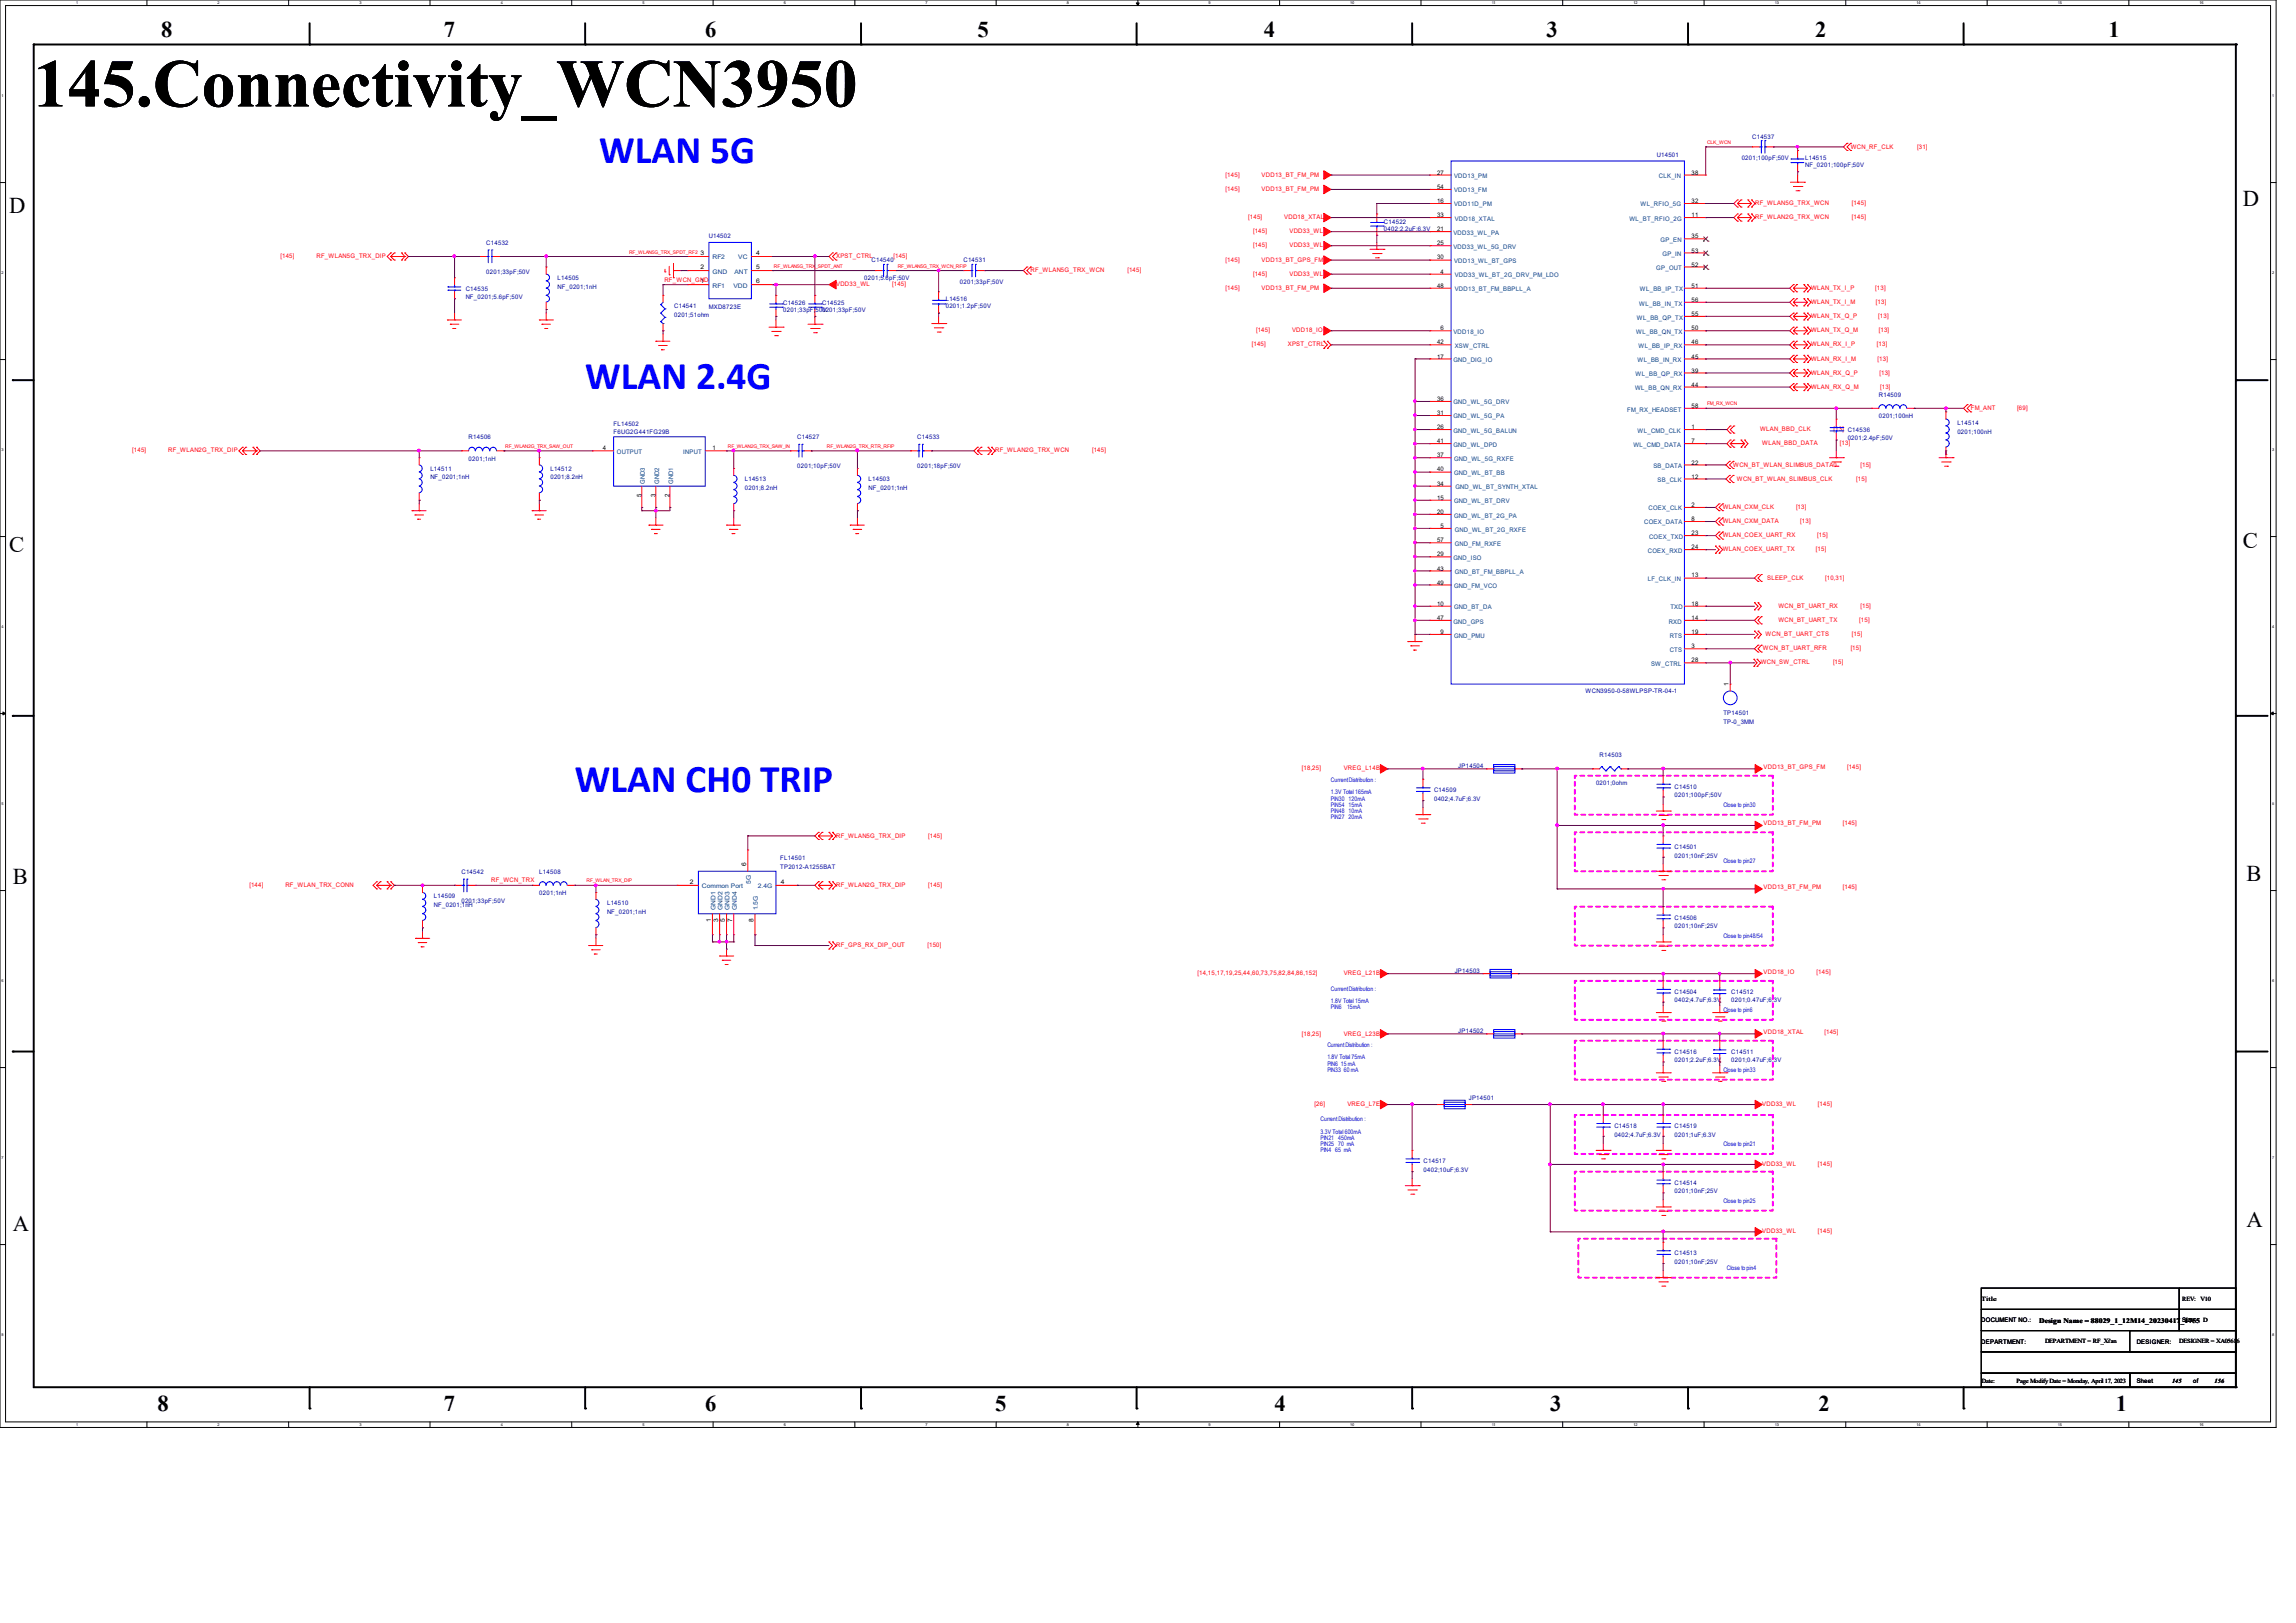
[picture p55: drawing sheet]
<svg xmlns="http://www.w3.org/2000/svg" width="297mm" height="210mm" viewBox="0 0 297 210" stroke-linecap="round" stroke-linejoin="round" font-family="sans-serif">
<defs><g id="words">
<text font-size="8.8" x="4.4" y="13.8">145.Connectivity_WCN3950</text>
<g font-size="5.1" fill="#00f">
<text x="77.5" y="21.1">WLAN 5G</text>
<text x="75.7" y="50.3">WLAN 2.4G</text>
<text x="74.3" y="102.5">WLAN CH0 TRIP</text>
</g>
<g font-size="2.9">
<text x="20.8" y="4.7">8</text>
<text x="57.4" y="4.7">7</text>
<text x="91.2" y="4.7">6</text>
<text x="126.4" y="4.7">5</text>
<text x="163.5" y="4.7">4</text>
<text x="200.1" y="4.7">3</text>
<text x="234.8" y="4.7">2</text>
<text x="272.8" y="4.7">1</text>
<text x="1.2" y="27.5">D</text>
<text x="290.1" y="26.6">D</text>
<text x="1.2" y="71.4">C</text>
<text x="290.1" y="71">C</text>
<text x="290.6" y="114">B</text>
<text x="1.7" y="114.4">B</text>
<text x="1.7" y="159.2">A</text>
<text x="290.6" y="158.8">A</text>
<text x="20.4" y="182.6">8</text>
<text x="57.4" y="182.6">7</text>
<text x="91.2" y="182.6">6</text>
<text x="128.7" y="182.6">5</text>
<text x="164.8" y="182.6">4</text>
<text x="200.5" y="182.6">3</text>
<text x="235.2" y="182.6">2</text>
<text x="273.7" y="182.6">1</text>
</g>
<g font-size=".9">
<text x="263.8" y="171.2">Design Name = 88029_1_12M14_20230417</text>
<text x="282.1" y="171.2">_S1iiiz7e55 D</text>
<text x="282.1" y="171.2">_S1z7e55 D</text>
</g>
<g font-size=".8" fill="#000080">
<text x="226.7" y="17.9">C14537</text>
<text x="214.3" y="20.3">U14501</text>
<text x="225.3" y="20.7">0201;100pF;50V</text>
<text x="233.5" y="20.7">L14515</text>
<text x="233.5" y="21.6">NF_0201;100pF;50V</text>
<text x="179" y="29">C14522</text>
<text x="179" y="29.8">0402;2.2uF;6.3V</text>
<text x="62.9" y="31.7">C14532</text>
<text x="62.9" y="35.4">0201;33pF;50V</text>
<text x="91.7" y="30.7">U14502</text>
<text x="112.7" y="34">C14540</text>
<text x="124.6" y="34">C14531</text>
<text x="60.2" y="37.6">C14535</text>
<text x="60.2" y="38.7">NF_0201;5.6pF;50V</text>
<text x="72.1" y="36.2">L14505</text>
<text x="72.1" y="37.3">NF_0201;1nH</text>
<text x="87.2" y="39.9">C14541</text>
<text x="87.2" y="41">0201;51ohm</text>
<text x="91.7" y="40">MXD8723E</text>
<text x="101.3" y="39.4">C14526</text>
<text x="101.3" y="40.3">0201;33pF;500V201;33pF;50V</text>
<text x="106.3" y="39.4">C14525</text>
<text x="111.8" y="36.2">0201;5.6pF;50V</text>
<text x="122.3" y="39">L14516</text>
<text x="122.3" y="39.9">0201;1.2pF;50V</text>
<text x="124.2" y="36.7">0201;33pF;50V</text>
<text x="243" y="51.3">R14509</text>
<text x="60.6" y="56.8">R14506</text>
<text x="60.6" y="59.6">0201;1nH</text>
<text x="79.4" y="55.1">FL14502</text>
<text x="79.4" y="56.2">F6UG2G441FG29B</text>
<text x="103.1" y="56.8">C14527</text>
<text x="118.7" y="56.8">C14533</text>
<text x="239" y="57">0201;2.4pF;50V</text>
<text x="243" y="54.1">0201;100nH</text>
<text x="253.2" y="55">L14514</text>
<text x="253.2" y="56.1">0201;100nH</text>
<text x="55.7" y="60.9">L14511</text>
<text x="55.7" y="62">NF_0201;1nH</text>
<text x="71.2" y="60.9">L14512</text>
<text x="71.2" y="62">0201;8.2nH</text>
<text x="96.4" y="62.3">L14513</text>
<text x="96.4" y="63.4">0201;8.2nH</text>
<text x="103.1" y="60.5">0201;10pF;50V</text>
<text x="112.4" y="62.3">L14503</text>
<text x="112.4" y="63.4">NF_0201;1nH</text>
<text x="118.7" y="60.5">0201;18pF;50V</text>
<text x="205.1" y="89.6">WCN3950-0-58WLPSP-TR-04-1</text>
<text x="222.9" y="92.5">TP14501</text>
<text x="222.9" y="93.6">TP-0_3MM</text>
<text x="188.6" y="99.3">JP14504</text>
<text x="206.5" y="101.6">0201;0ohm</text>
<text x="206.9" y="98">R14503</text>
<text x="185.5" y="102.5">C14509</text>
<text x="185.5" y="103.6">0402;4.7uF;6.3V</text>
<text x="216.6" y="102.1">C14510</text>
<text x="216.6" y="103.2">0201;100pF;50V</text>
<text x="59.7" y="113">C14542</text>
<text x="69.8" y="113">L14508</text>
<text x="100.9" y="111.3">FL14501</text>
<text x="100.9" y="112.4">TP2012-A1255BAT</text>
<text x="216.6" y="109.9">C14501</text>
<text x="216.6" y="111">0201;10nF;25V</text>
<text x="56.1" y="116.2">L14509</text>
<text x="56.1" y="117.3">NF_0201;1nH</text>
<text x="59.7" y="116.8">0201;33pF;50V</text>
<text x="69.8" y="115.9">0201;1nH</text>
<text x="78.5" y="117.1">L14510</text>
<text x="78.5" y="118.2">NF_0201;1nH</text>
<text x="216.6" y="119">C14506</text>
<text x="188.2" y="125.9">JP14503</text>
<text x="216.6" y="120.1">0201;10nF;25V</text>
<text x="216.6" y="128.6">C14504</text>
<text x="216.6" y="129.7">0402;4.7uF;6.3V</text>
<text x="223.9" y="128.6">C14512</text>
<text x="223.9" y="129.7">0201;0.47uF;6.</text>
<text x="229.4" y="129.7">3V</text>
<text x="188.6" y="133.6">JP14502</text>
<text x="216.6" y="136.4">C14516</text>
<text x="216.6" y="137.5">0201;2.2uF;6.3V</text>
<text x="223.9" y="136.4">C14511</text>
<text x="223.9" y="137.5">0201;0.47uF;6.</text>
<text x="229.4" y="137.5">3V</text>
<text x="190" y="142.3">JP14501</text>
<text x="208.8" y="146">C14518</text>
<text x="208.8" y="147.1">0402;4.7uF;6.3V</text>
<text x="216.6" y="146">C14519</text>
<text x="216.6" y="147.1">0201;1uF;6.3V</text>
<text x="184.1" y="150.5">C14517</text>
<text x="184.1" y="151.6">0402;10uF;6.3V</text>
<text x="216.6" y="153.3">C14514</text>
<text x="216.6" y="154.4">0201;10nF;25V</text>
<text x="216.6" y="162.4">C14513</text>
<text x="216.6" y="163.5">0201;10nF;25V</text>
</g>
<g font-size=".8" fill="#f00">
<text x="158.5" y="22.9">[145]</text>
<text x="163.2" y="22.9">VDD13_BT_FM_PM</text>
<text x="239.4" y="19.2">WCN_RF_CLK</text>
<text x="248" y="19.2">[31]</text>
<text x="158.5" y="24.7">[145]</text>
<text x="161.5" y="28.4">[145]</text>
<text x="163.2" y="24.7">VDD13_BT_FM_PM</text>
<text x="166.1" y="28.4">VDD18_XTAL</text>
<text x="227" y="26.5">RF_WLAN5G_TRX_WCN</text>
<text x="227" y="28.4">RF_WLAN2G_TRX_WCN</text>
<text x="239.6" y="26.5">[145]</text>
<text x="239.6" y="28.4">[145]</text>
<text x="36.3" y="33.4">[145]</text>
<text x="40.9" y="33.4">RF_WLAN5G_TRX_DIP</text>
<text x="108.2" y="33.4">XPST_CTRL</text>
<text x="115.6" y="33.4">[145]</text>
<text x="133.3" y="35.2">RF_WLAN5G_TRX_WCN</text>
<text x="145.8" y="35.2">[145]</text>
<text x="158.5" y="33.9">[145]</text>
<text x="162.1" y="30.2">[145]</text>
<text x="162.1" y="32">[145]</text>
<text x="162.1" y="35.7">[145]</text>
<text x="163.2" y="33.9">VDD13_BT_GPS_FM</text>
<text x="166.8" y="30.2">VDD33_WL</text>
<text x="166.8" y="32">VDD33_WL</text>
<text x="166.8" y="35.7">VDD33_WL</text>
<text x="85.9" y="36.4">RF_WCN_GND</text>
<text x="108.2" y="37">VDD33_WL</text>
<text x="115.4" y="37">[145]</text>
<text x="158.5" y="37.5">[145]</text>
<text x="163.2" y="37.5">VDD13_BT_FM_PM</text>
<text x="234.3" y="37.5">WLAN_TX_I_P</text>
<text x="234.3" y="39.3">WLAN_TX_I_M</text>
<text x="234.3" y="41.1">WLAN_TX_Q_P</text>
<text x="242.6" y="37.5">[13]</text>
<text x="242.7" y="39.3">[13]</text>
<text x="243" y="41.1">[13]</text>
<text x="161.9" y="44.8">[145]</text>
<text x="162.5" y="43">[145]</text>
<text x="166.6" y="44.8">XPST_CTRL</text>
<text x="167.1" y="43">VDD18_IO</text>
<text x="234.3" y="43">WLAN_TX_Q_M</text>
<text x="234.3" y="44.8">WLAN_RX_I_P</text>
<text x="234.3" y="46.7">WLAN_RX_I_M</text>
<text x="242.8" y="44.8">[13]</text>
<text x="242.9" y="46.7">[13]</text>
<text x="243" y="43">[13]</text>
<text x="234.3" y="48.5">WLAN_RX_Q_P</text>
<text x="234.3" y="50.3">WLAN_RX_Q_M</text>
<text x="243.1" y="48.5">[13]</text>
<text x="243.2" y="50.3">[13]</text>
<text x="254.9" y="53">FM_ANT</text>
<text x="260.9" y="53">[69]</text>
<text x="17.1" y="58.5">[145]</text>
<text x="21.8" y="58.5">RF_WLAN2G_TRX_DIP</text>
<text x="128.7" y="58.5">RF_WLAN2G_TRX_WCN</text>
<text x="141.3" y="58.5">[145]</text>
<text x="227.7" y="55.8">WLAN_BBD_CLK</text>
<text x="228" y="57.5">WLAN_BBD_DATA</text>
<text x="237.2" y="55.8">[13] C14536</text>
<text x="238" y="57.5">[13]</text>
<text x="222.8" y="65.9">WLAN_CXM_CLK</text>
<text x="224.2" y="60.4">WCN_BT_WLAN_SLIMBUS_DATA0</text>
<text x="224.7" y="62.2">WCN_BT_WLAN_SLIMBUS_CLK</text>
<text x="232.3" y="65.9">[13]</text>
<text x="240.1" y="62.2">[15]</text>
<text x="240.7" y="60.4">[15]</text>
<text x="222.8" y="67.7">WLAN_CXM_DATA</text>
<text x="222.8" y="69.5">WLAN_COEX_UART_RX</text>
<text x="222.8" y="71.3">WLAN_COEX_UART_TX</text>
<text x="232.9" y="67.7">[13]</text>
<text x="234.9" y="71.3">[15]</text>
<text x="235.1" y="69.5">[15]</text>
<text x="228.6" y="75">SLEEP_CLK</text>
<text x="236.1" y="75">[10,31]</text>
<text x="228.4" y="82.3">WCN_BT_UART_CTS</text>
<text x="230" y="78.7">WCN_BT_UART_RX</text>
<text x="230" y="80.5">WCN_BT_UART_TX</text>
<text x="239.6" y="82.3">[15]</text>
<text x="240.5" y="80.5">[15]</text>
<text x="240.7" y="78.7">[15]</text>
<text x="227.8" y="86">WCN_SW_CTRL</text>
<text x="228" y="84.2">WCN_BT_UART_RFR</text>
<text x="237.1" y="86">[15]</text>
<text x="239.4" y="84.2">[15]</text>
<text x="168.4" y="99.7">[18,25]</text>
<text x="173.8" y="99.7">VREG_L14B</text>
<text x="228.1" y="99.5">VDD13_BT_GPS_FM</text>
<text x="238.9" y="99.5">[145]</text>
<text x="228.1" y="106.8">VDD13_BT_FM_PM</text>
<text x="238.4" y="106.8">[145]</text>
<text x="108.2" y="108.4">RF_WLAN5G_TRX_DIP</text>
<text x="120.1" y="108.4">[145]</text>
<text x="32.3" y="114.8">[144]</text>
<text x="36.9" y="114.8">RF_WLAN_TRX_CONN</text>
<text x="63.5" y="114.2">RF_WCN_TRX</text>
<text x="108.2" y="114.8">RF_WLAN2G_TRX_DIP</text>
<text x="120.1" y="114.8">[145]</text>
<text x="228.1" y="115.1">VDD13_BT_FM_PM</text>
<text x="238.4" y="115.1">[145]</text>
<text x="108.2" y="122.6">RF_GPS_RX_DIP_OUT</text>
<text x="120" y="122.6">[150]</text>
<text x="154.9" y="126.2">[14,15,17,19,25,44,60,73,75,82,84,86,152]</text>
<text x="173.8" y="126.2">VREG_L21B</text>
<text x="228.1" y="126">VDD18_IO</text>
<text x="235" y="126">[145]</text>
<text x="168.4" y="134">[18,25]</text>
<text x="173.8" y="134">VREG_L23B</text>
<text x="228.1" y="133.8">VDD18_XTAL</text>
<text x="236" y="133.8">[145]</text>
<text x="170.1" y="143.1">[26]</text>
<text x="174.3" y="143.1">VREG_L7E</text>
<text x="228" y="143.1">VDD33_WL</text>
<text x="235.2" y="143.1">[145]</text>
<text x="228" y="150.9">VDD33_WL</text>
<text x="235.2" y="150.9">[145]</text>
<text x="228" y="159.6">VDD33_WL</text>
<text x="235.2" y="159.6">[145]</text>
</g>
<g font-size=".8">
<text x="185.9" y="22.6">27</text>
<text x="218.8" y="22.6">38</text>
<text x="185.9" y="26.2">16</text>
<text x="185.9" y="24.4">54</text>
<text x="185.9" y="28.1">33</text>
<text x="185.9" y="29.9">21</text>
<text x="218.8" y="28.1">11</text>
<text x="218.8" y="26.2">32</text>
<text x="90.6" y="34.8">2</text>
<text x="90.6" y="33">3</text>
<text x="97.8" y="33">4</text>
<text x="97.8" y="34.8">5</text>
<text x="185.9" y="33.6">30</text>
<text x="185.9" y="31.8">25</text>
<text x="186.4" y="35.4">4</text>
<text x="218.8" y="30.8">35</text>
<text x="218.8" y="32.7">53</text>
<text x="218.8" y="34.5">52</text>
<text x="90.6" y="36.6">1</text>
<text x="97.8" y="36.6">6</text>
<text x="185.9" y="37.3">48</text>
<text x="218.8" y="39.1">56</text>
<text x="218.8" y="37.3">51</text>
<text x="218.8" y="40.9">55</text>
<text x="185.9" y="46.4">17</text>
<text x="185.9" y="44.5">42</text>
<text x="186.4" y="42.7">6</text>
<text x="218.8" y="46.4">45</text>
<text x="218.8" y="44.5">46</text>
<text x="218.8" y="42.7">50</text>
<text x="185.9" y="51.9">36</text>
<text x="185.9" y="53.7">31</text>
<text x="218.8" y="52.8">58</text>
<text x="218.8" y="50">44</text>
<text x="218.8" y="48.2">39</text>
<text x="78" y="58.3">4</text>
<text x="92.2" y="58.3">1</text>
<text x="185.9" y="55.5">26</text>
<text x="185.9" y="59.2">37</text>
<text x="185.9" y="57.4">41</text>
<text x="218.8" y="55.5">1</text>
<text x="218.8" y="57.4">7</text>
<text x="83" y="64.3" transform="rotate(-90 83 64.3)">5</text>
<text x="84.8" y="64.3" transform="rotate(-90 84.8 64.3)">3</text>
<text x="86.6" y="64.3" transform="rotate(-90 86.6 64.3)">2</text>
<text x="185.9" y="61">40</text>
<text x="185.9" y="64.7">15</text>
<text x="185.9" y="62.8">34</text>
<text x="218.8" y="65.6">2</text>
<text x="218.8" y="61.9">12</text>
<text x="218.8" y="60.1">22</text>
<text x="185.9" y="70.1">57</text>
<text x="185.9" y="72">29</text>
<text x="185.9" y="66.5">20</text>
<text x="186.4" y="68.3">5</text>
<text x="218.8" y="67.4">8</text>
<text x="218.8" y="71.1">24</text>
<text x="218.8" y="69.3">23</text>
<text x="185.9" y="73.8">43</text>
<text x="185.9" y="75.6">49</text>
<text x="218.8" y="74.7">13</text>
<text x="185.9" y="78.4">10</text>
<text x="185.9" y="80.2">47</text>
<text x="186.4" y="82">9</text>
<text x="218.8" y="83.9">3</text>
<text x="218.8" y="82">19</text>
<text x="218.8" y="80.2">14</text>
<text x="218.8" y="78.4">18</text>
<text x="218.8" y="85.7">28</text>
<text x="223.6" y="88.8" transform="rotate(-90 223.6 88.8)">1</text>
<text x="96.5" y="112.1" transform="rotate(-90 96.5 112.1)">6</text>
<text x="89.2" y="114.3">2</text>
<text x="91.9" y="119.3" transform="rotate(-90 91.9 119.3)">1</text>
<text x="92.9" y="119.3" transform="rotate(-90 92.9 119.3)">3</text>
<text x="93.8" y="119.3" transform="rotate(-90 93.8 119.3)">5</text>
<text x="94.7" y="119.3" transform="rotate(-90 94.7 119.3)">7</text>
<text x="97.5" y="119.3" transform="rotate(-90 97.5 119.3)">8</text>
<text x="101" y="114.3">4</text>
<text x="256.3" y="168.3">Title</text>
<text x="256.3" y="171.1">DOCUMENT NO.:</text>
<text x="256.3" y="173.9">DEPARTMENT:</text>
<text x="264.5" y="173.8">DEPARTMENT = RF_Xi'an</text>
<text x="276.4" y="173.9">DESIGNER:</text>
<text x="281.9" y="173.8">DESIGNER = XA0561</text>
<text x="282.3" y="168.3">REV:</text>
<text x="284.6" y="168.3">V10</text>
<text x="289.3" y="173.8">6</text>
<text x="256.4" y="178.9">Date:</text>
<text x="260.9" y="178.9">Page Modify Date = Monday, April 17, 2023</text>
<text x="276.4" y="179">Sheet</text>
<text x="281" y="178.9">145</text>
<text x="283.7" y="179">of</text>
<text x="286.5" y="178.9">156</text>
</g>
<g font-size=".8" fill="#004080">
<text x="188.1" y="23.1">VDD13_PM</text>
<text x="214.6" y="23.1">CLK_IN</text>
<text x="188.1" y="26.7">VDD11D_PM</text>
<text x="188.1" y="24.9">VDD13_FM</text>
<text x="188.2" y="28.5">VDD18_XTAL</text>
<text x="210.8" y="28.5">WL_BT_RFIO_2G</text>
<text x="212.2" y="26.7">WL_RFIO_5G</text>
<text x="92.2" y="35.4">GND</text>
<text x="92.2" y="33.6">RF2</text>
<text x="95" y="35.4">ANT</text>
<text x="95.5" y="33.6">VC</text>
<text x="188" y="32.2">VDD33_WL_5G_DRV</text>
<text x="188" y="30.4">VDD33_WL_PA</text>
<text x="188.1" y="34">VDD13_WL_BT_GPS</text>
<text x="188.2" y="35.9">VDD33_WL_BT_2G_DRV_PM_LDO</text>
<text x="214.2" y="35">GP_OUT</text>
<text x="214.8" y="31.3">GP_EN</text>
<text x="215.1" y="33.1">GP_IN</text>
<text x="92.2" y="37.2">RF1</text>
<text x="94.9" y="37.2">VDD</text>
<text x="188.2" y="37.7">VDD13_BT_FM_BBPLL_A</text>
<text x="211.8" y="41.4">WL_BB_QP_TX</text>
<text x="212" y="39.5">WL_BB_IN_TX</text>
<text x="212.1" y="37.7">WL_BB_IP_TX</text>
<text x="188" y="46.8">GND_DIG_IO</text>
<text x="188" y="43.2">VDD18_IO</text>
<text x="188.2" y="45">XSW_CTRL</text>
<text x="211.7" y="43.2">WL_BB_QN_TX</text>
<text x="211.8" y="46.8">WL_BB_IN_RX</text>
<text x="212" y="45">WL_BB_IP_RX</text>
<text x="188" y="52.3">GND_WL_5G_DRV</text>
<text x="210.5" y="53.3">FM_RX_HEADSET</text>
<text x="211.5" y="50.5">WL_BB_QN_RX</text>
<text x="211.6" y="48.7">WL_BB_QP_RX</text>
<text x="79.8" y="58.7">OUTPUT</text>
<text x="88.4" y="58.7">INPUT</text>
<text x="188" y="56">GND_WL_5G_BALUN</text>
<text x="188" y="54.1">GND_WL_5G_PA</text>
<text x="188" y="57.8">GND_WL_DPD</text>
<text x="188.1" y="59.6">GND_WL_5G_RXFE</text>
<text x="211.3" y="57.8">WL_CMD_DATA</text>
<text x="211.8" y="56">WL_CMD_CLK</text>
<text x="83.4" y="62.6" transform="rotate(-90 83.4 62.6)">GND3</text>
<text x="85.3" y="62.6" transform="rotate(-90 85.3 62.6)">GND2</text>
<text x="87.1" y="62.6" transform="rotate(-90 87.1 62.6)">GND1</text>
<text x="188.1" y="61.5">GND_WL_BT_BB</text>
<text x="188.1" y="65.1">GND_WL_BT_DRV</text>
<text x="188.3" y="63.3">GND_WL_BT_SYNTH_XTAL</text>
<text x="213.9" y="60.5">SB_DATA</text>
<text x="214.4" y="62.4">SB_CLK</text>
<text x="188.1" y="67">GND_WL_BT_2G_PA</text>
<text x="188.2" y="70.6">GND_FM_RXFE</text>
<text x="188.2" y="68.8">GND_WL_BT_2G_RXFE</text>
<text x="212.7" y="67.9">COEX_DATA</text>
<text x="213.1" y="71.5">COEX_RXD</text>
<text x="213.2" y="66">COEX_CLK</text>
<text x="213.3" y="69.7">COEX_TXD</text>
<text x="188" y="72.4">GND_ISO</text>
<text x="188.1" y="76.1">GND_FM_VCO</text>
<text x="188.2" y="74.3">GND_BT_FM_BBPLL_A</text>
<text x="213.1" y="75.2">LF_CLK_IN</text>
<text x="188" y="80.7">GND_GPS</text>
<text x="188.1" y="78.8">GND_BT_DA</text>
<text x="188.1" y="82.5">GND_PMU</text>
<text x="215.9" y="80.7">RXD</text>
<text x="216" y="82.5">RTS</text>
<text x="216.1" y="78.8">TXD</text>
<text x="213.6" y="86.1">SW_CTRL</text>
<text x="216" y="84.3">CTS</text>
<text x="90.8" y="114.9">Common Port</text>
<text x="92.5" y="117.8" transform="rotate(-90 92.5 117.8)">GND1</text>
<text x="93.5" y="117.8" transform="rotate(-90 93.5 117.8)">GND2</text>
<text x="94.4" y="117.8" transform="rotate(-90 94.4 117.8)">GND3</text>
<text x="95.3" y="117.8" transform="rotate(-90 95.3 117.8)">GND4</text>
<text x="97.1" y="114.3" transform="rotate(-90 97.1 114.3)">5G</text>
<text x="98" y="117.8" transform="rotate(-90 98 117.8)">1.5G</text>
<text x="98" y="114.9">2.4G</text>
</g>
<g font-size=".8" fill="#00f">
<text x="172.2" y="101.2">CurrentDistribution :</text>
<text x="172.2" y="102.8">1.3V Total 165mA</text>
<text x="172.2" y="103.6">PIN30</text>
<text x="172.2" y="104.4">PIN54</text>
<text x="172.2" y="105.2">PIN48</text>
<text x="172.2" y="106">PIN27</text>
<text x="174.5" y="103.6">120mA</text>
<text x="174.5" y="104.4">15mA</text>
<text x="174.5" y="105.2">10mA</text>
<text x="174.5" y="106">20mA</text>
<text x="222.9" y="104.4">Close to pin30</text>
<text x="222.9" y="111.7">Close to pin27</text>
<text x="222.9" y="121.3">Close to pin48/54</text>
<text x="172.2" y="128.2">CurrentDistribution :</text>
<text x="172.2" y="129.8">1.8V Total 15mA</text>
<text x="172.2" y="130.6">PIN6</text>
<text x="174.2" y="130.6">15mA</text>
<text x="222.9" y="130.9">Close to pin6</text>
<text x="171.7" y="135.5">CurrentDistribution :</text>
<text x="171.7" y="137.1">1.8V Total 75mA</text>
<text x="171.7" y="137.9">PIN6</text>
<text x="173.4" y="137.9">15 mA</text>
<text x="171.7" y="138.7">PIN33</text>
<text x="173.8" y="138.7">60 mA</text>
<text x="222.9" y="138.7">Close to pin33</text>
<text x="170.8" y="145.1">CurrentDistribution :</text>
<text x="170.8" y="146.7">3.3V Total 600mA</text>
<text x="170.8" y="147.5">PIN21</text>
<text x="170.8" y="148.3">PIN25</text>
<text x="170.8" y="149.1">PIN4</text>
<text x="172.7" y="149.1">65 mA</text>
<text x="173.1" y="147.5">450mA</text>
<text x="173.1" y="148.3">70 mA</text>
<text x="222.9" y="148.3">Close to pin21</text>
<text x="222.9" y="155.6">Close to pin25</text>
<text x="223.4" y="164.3">Close to pin4</text>
</g>
<g font-size=".6" fill="#f00">
<text x="220.8" y="18.6">CLK_WCN</text>
<text x="81.4" y="32.8">RF_WLAN5G_TRX_SPDT_RF2</text>
<text x="100.1" y="34.6">RF_WLAN5G_TRX</text>
<text x="105.5" y="34.6">_SPDT_ANT</text>
<text x="116.1" y="34.6">RF_WLAN5G_TRX_WCN_RFIP</text>
<text x="220.8" y="52.5">FM_RX_WCN</text>
<text x="65.4" y="58">RF_WLAN2G_TRX_SAW_OUT</text>
<text x="94.1" y="58">RF_WLAN2G_TRX_SAW_IN</text>
<text x="107" y="58">RF_WLAN2G_TRX_RTR_RFIP</text>
<text x="75.9" y="114.2">RF_WLAN_TRX_DIP</text>
</g>
<g font-size=".5">
<text x="9.9" y=".6">1</text>
<text x="28.2" y=".6">2</text>
<text x="46.5" y=".6">3</text>
<text x="64.8" y=".6">4</text>
<text x="83.1" y=".6">5</text>
<text x="101.4" y=".6">6</text>
<text x="119.7" y=".6">7</text>
<text x="138" y=".6">8</text>
<text x="156.3" y=".6">9</text>
<text x="174.7" y=".6">10</text>
<text x="193" y=".6">11</text>
<text x="211.3" y=".6">12</text>
<text x="229.6" y=".6">13</text>
<text x="247.9" y=".6">14</text>
<text x="266.2" y=".6">15</text>
<text x="284.5" y=".6">16</text>
<text x=".2" y="12.6">1</text>
<text x="293.9" y="12.6">1</text>
<text x=".2" y="35.5">2</text>
<text x="293.9" y="35.5">2</text>
<text x=".2" y="58.4">3</text>
<text x="293.9" y="58.4">3</text>
<text x=".2" y="81.3">4</text>
<text x="293.9" y="81.3">4</text>
<text x=".2" y="104.2">5</text>
<text x="293.9" y="104.2">5</text>
<text x=".2" y="127.1">6</text>
<text x="293.9" y="127.1">6</text>
<text x=".2" y="150">7</text>
<text x="293.9" y="150">7</text>
<text x=".2" y="172.9">8</text>
<text x="293.9" y="172.9">8</text>
<text x="9.9" y="184.5">1</text>
<text x="28.2" y="184.5">2</text>
<text x="46.5" y="184.5">3</text>
<text x="64.8" y="184.5">4</text>
<text x="83.1" y="184.5">5</text>
<text x="101.4" y="184.5">6</text>
<text x="119.7" y="184.5">7</text>
<text x="138" y="184.5">8</text>
<text x="156.3" y="184.5">9</text>
<text x="174.7" y="184.5">10</text>
<text x="193" y="184.5">11</text>
<text x="211.3" y="184.5">12</text>
<text x="229.6" y="184.5">13</text>
<text x="247.9" y="184.5">14</text>
<text x="266.2" y="184.5">15</text>
<text x="284.5" y="184.5">16</text>
</g>
</g></defs>
<g fill="none" stroke="#000" stroke-width=".13">
<path d="M0 0h294.4v184.7h-294.4zM.7 .7h293v183.3h-293zM19 0v.7M37.3 0v.7M55.6 0v.7M74 0v.7M92.2 0v.7M110.6 0v.7M128.9 0v.7M147 .4h.4l-.2 .3zM147.2 0v.7M165.5 0v.7"/>
<path d="M183.8 0v.7M202.1 0v.7M220.4 0v.7M238.8 0v.7M257 0v.7M275.4 0v.7M0 23.6h.7M293.7 23.6h.7M0 46.5h.7M293.7 46.5h.7M0 69.4h.7M293.7 69.4h.7"/>
<path d="M0 92.3h.7M.4 92.1l.3 .2-.3 .2zM293.7 92.3l.3-.2v.4zM293.7 92.3h.7M0 115.2h.7M293.7 115.2h.7M0 138.1h.7M293.7 138.1h.7M0 161h.7M293.7 161h.7M19 184v.7M37.3 184v.7"/>
<path d="M55.6 184v.7M74 184v.7M92.2 184v.7M110.6 184v.7M128.9 184v.7M147.2 184l.2 .3h-.4zM147.2 184v.7M165.5 184v.7M183.8 184v.7M202.1 184v.7M220.4 184v.7M238.8 184v.7"/>
<path d="M257 184v.7M275.4 184v.7"/>
</g>
<path d="M147 .4h.4l-.2 .3zM.4 92.1l.3 .2-.3 .2zM293.7 92.3l.3-.2v.4zM147.2 184l.2 .3h-.4z" fill="#000"/>
<g fill="none" stroke="#000" stroke-width=".25">
<path d="M4.4 5.8h.1M4.4 5.8h284.8M4.4 5.8v173.7h284.8M40 5.8h.1M40 3v2.8M75.7 5.8h.1M75.7 3v2.8M111.4 5.8h.1M111.4 3v2.8M147 5.8h.1M147 3v2.8M182.7 5.8h.1"/>
<path d="M182.7 3v2.8M218.4 5.8h.1M218.4 3v2.8M254 5.8h.1M254 3v2.8M289.2 5.8h.1M289.2 5.8v173.7M1.7 49.2h.1M1.7 49.2h2.7M289.2 49.2h.1M289.2 49.2h4.1M1.7 92.6h.1"/>
<path d="M1.7 92.6h2.7M289.2 92.6h.1M289.2 92.6h4.1M1.7 136.1h.1M1.7 136.1h2.7M289.2 136.1h.1M289.2 136.1h4.1M40 179.5v2.7M75.7 179.5v2.7M111.4 179.5v2.7M147 179.5v2.7M182.7 179.5v2.7"/>
<path d="M218.4 179.5v2.7M254 179.5v2.7M289.2 179.5h.1M40 182.2h.1M75.7 182.2h.1M111.4 182.2h.1M147 182.2h.1M182.7 182.2h.1M218.4 182.2h.1M254 182.2h.1"/>
</g>
<path d="M203.7 117.3h25.6v5h-25.6zM203.7 107.7h25.6v5h-25.6zM203.7 100.4h25.6v5h-25.6zM203.7 134.7h25.6v5h-25.6zM203.7 126.9h25.6v5.1h-25.6zM203.7 144.3h25.6v5h-25.6zM203.7 151.6h25.6v5h-25.6zM204.2 160.3h25.6v5h-25.6z" fill="none" stroke="#f0f" stroke-width=".25" stroke-dasharray=".5 .5"/>
<g fill="none" stroke="#f00" stroke-width=".13">
<path d="M238.9 19.5h.1M238.9 18.5h.1M238.9 18.5l-.4 .5 .4 .5M239.4 18.5h.1M239.4 19.5h.1M239.4 18.5l-.5 .5 .5 .5M86 35.2h.1M86 34.8v.4M86.6 35.6h.1M86.6 34.5v1.1M87.1 35h.1M87.1 35.9h.1"/>
<path d="M87.1 35h1M87.1 34.1v1.8M177.2 32.3h1.8M177.5 32.8h1.1M177.9 33.4h.4M178.1 32.3h.1M178.1 31.4v.9M178.3 33.4h.1M178.6 32.8h.1M179 32.3h.1M231.6 23.6h1.8M232 24.1h1.1"/>
<path d="M232.3 24.7h.4M232.5 23.6h.1M232.5 22.6v1M232.7 24.7h.1M233.1 24.1h.1M233.4 23.6h.1M57.9 41.4h.1M57.9 41.4h1.8M58.3 42h.1M58.3 42h1.1M58.6 42.5h.1M58.6 42.5h.4"/>
<path d="M58.8 41.4h.1M58.8 40.5v.9M69.8 41.4h.1M69.8 41.4h1.8M70.1 42h.1M70.1 42h1.1M70.5 42.5h.1M70.5 42.5h.4M70.7 41.4h.1M70.7 40.5v.9M84.8 44.2h.1M84.8 44.2h1.9"/>
<path d="M85.2 44.7h.1M85.2 44.7h1.1M85.6 45.3h.1M85.6 45.3h.3M85.8 44.2h.1M85.8 43.2v1M99.5 42.3h1.8M99.8 42.9h1.1M100.2 43.4h.4M100.4 42.3h.1M100.4 41.4v.9M100.6 43.4h.1"/>
<path d="M100.9 42.9h.1M101.3 42.3h.1M104.5 42h1.8M104.9 42.5h1.1M105.2 43.1h.4M105.4 42h.1M105.4 41.1v.9M105.6 43.1h.1M106 42.5h.1M106.3 42h.1M120.5 41.9h1.8M120.9 42.4h1.1"/>
<path d="M121.2 43h.4M121.4 41.9h.1M121.4 40.9v1M121.6 43h.1M122 42.4h.1M122.3 41.9h.1M236.6 59.2h1.9M237 59.8h1.1M237.5 59.2h.1M237.5 58.3v.9M238.1 59.8h.1M238.5 59.2h.1"/>
<path d="M250.8 59.2h1.8M251.2 59.8h1.1M251.7 59.2h.1M251.7 58.3v.9M252.3 59.8h.1M252.6 59.2h.1M53.3 66.1h.1M53.3 66.1h1.8M53.7 66.6h.1M53.7 66.6h1.1M54 67.2h.1M54 67.2h.4"/>
<path d="M54.2 66.1h.1M54.2 65.2v.9M68.8 66.1h.1M68.8 66.1h1.9M69.2 66.6h.1M69.2 66.6h1.1M69.6 67.2h.1M69.6 67.2h.3M69.8 66.1h.1M69.8 65.2v.9M83.9 67.9h.1M83.9 67.9h1.9"/>
<path d="M84.3 68.5h.1M84.3 68.5h1.1M84.7 69h.1M84.7 69h.3M84.8 67.9h.1M84.8 67v.9M94 67.9h.1M94 67.9h1.8M94.4 68.5h.1M94.4 68.5h1.1M94.7 69h.1M94.7 69h.4"/>
<path d="M94.9 67.9h.1M94.9 67v.9M110 67.9h.1M110 67.9h1.8M110.4 68.5h.1M110.4 68.5h1.1M110.7 69h.1M110.7 69h.4M110.9 67.9h.1M110.9 67v.9M237.4 60.3h.3M237.7 60.3h.1"/>
<path d="M251.5 60.3h.4M251.9 60.3h.1M182.1 83h.1M182.1 83h1.9M182.5 83.6h.1M182.5 83.6h1.1M182.9 84.1h.1M182.9 84.1h.3M183 83h.1M183 82.1v.9M183.1 105.4h1.9M183.5 106h1.1"/>
<path d="M183.9 106.5h.3M184.1 105.4h.1M184.1 104.5v.9M184.2 106.5h.1M184.6 106h.1M185 105.4h.1M214.2 104.9h1.9M214.2 112.7h1.9M214.6 105.5h1.1M214.6 113.3h1.1M215 106h.3M215 113.8h.3"/>
<path d="M215.1 104.9h.1M215.1 112.7h.1M215.1 104.1v.8M215.1 111.8v.9M215.3 106h.1M215.3 113.8h.1M215.7 105.5h.1M215.7 113.3h.1M216.1 104.9h.1M216.1 112.7h.1M53.8 121.4h.1M53.8 121.4h1.8"/>
<path d="M54.1 122h.1M54.1 122h1.1M54.5 122.5h.1M54.5 122.5h.4M54.7 121.4h.1M54.7 120.5v.9M76.2 122.3h.1M76.2 122.3h1.8M76.5 122.9h.1M76.5 122.9h1.1M76.9 123.4h.1M76.9 123.4h.4"/>
<path d="M77.1 122.3h.1M77.1 121.4v.9M93.1 123.7h.1M93.1 123.7h1.8M93.4 124.2h.1M93.4 124.2h1.1M93.8 124.8h.1M93.8 124.8h.4M94 123.7h.1M94 122.8v.9M214.2 121.9h1.9M214.2 131h1.9"/>
<path d="M214.2 138.8h1.9M214.6 122.4h1.1M214.6 131.6h1.1M214.6 139.4h1.1M215 123h.3M215 132.1h.3M215 139.9h.3M215.1 121.9h.1M215.1 131h.1M215.1 138.8h.1M215.1 120.9v1M215.1 130.1v.9"/>
<path d="M215.1 137.9v.9M215.3 123h.1M215.3 132.1h.1M215.3 139.9h.1M215.7 122.4h.1M215.7 131.6h.1M215.7 139.4h.1M216.1 121.9h.1M216.1 131h.1M216.1 138.8h.1M221.5 131h1.9M221.5 138.8h1.9"/>
<path d="M221.9 131.6h1.1M221.9 139.4h1.1M222.3 132.1h.3M222.3 139.9h.3M222.5 131h.1M222.5 138.8h.1M222.5 130.1v.9M222.5 137.9v.9M222.6 132.1h.1M222.6 139.9h.1M223 131.6h.1M223 139.4h.1"/>
<path d="M223.4 131h.1M223.4 138.8h.1M181.8 153.4h1.8M182.1 154h1.1M182.5 154.5h.4M182.7 153.4h.1M182.7 152.5v.9M182.9 154.5h.1M183.2 154h.1M183.6 153.4h.1M206.5 148.8h1.8M206.8 149.4h1.1"/>
<path d="M207.2 149.9h.4M207.4 148.8h.1M207.4 148v.8M207.6 149.9h.1M207.9 149.4h.1M208.3 148.8h.1M214.2 148.8h1.9M214.2 156.2h1.9M214.6 149.4h1.1M214.6 156.7h1.1M215 149.9h.3M215 157.3h.3"/>
<path d="M215.1 148.8h.1M215.1 156.2h.1M215.1 148v.8M215.1 155.2v1M215.3 149.9h.1M215.3 157.3h.1M215.7 149.4h.1M215.7 156.7h.1M216.1 148.8h.1M216.1 156.2h.1M214.2 165.3h1.9M214.6 165.9h1.1"/>
<path d="M215 166.4h.3M215.1 165.3h.1M215.1 164.4v.9M215.3 166.4h.1M215.7 165.9h.1M216.1 165.3h.1"/>
</g>
<path d="M171.2 22.1l1 .5-1 .6z" fill-rule="evenodd" fill="#f00"/>
<path d="M171.2 22.1l1 .5-1 .6z" fill="none" stroke="#f00" stroke-width=".13"/>
<path d="M171.2 24l1 .5-1 .6z" fill-rule="evenodd" fill="#f00"/>
<g fill="none" stroke="#f00" stroke-width=".13">
<path d="M171.2 24l1 .5-1 .6zM224.7 26.8h.1M224.7 25.9h.1M224.7 26.3h.1M224.7 25.9l-.4 .4 .4 .5M224.7 26.3l.5 .5M224.7 26.3h1.9M225.2 25.9h.1M225.2 26.8h.1M225.2 25.9l-.5 .4M226.1 25.9h.1M226.1 26.8h.1"/>
<path d="M226.1 25.9l.5 .4M226.6 25.9h.1M226.6 26.8h.1M226.6 25.9l.4 .4-.4 .5M226.6 26.3l-.5 .5"/>
</g>
<path d="M171.2 27.6l1 .6-1 .5z" fill-rule="evenodd" fill="#f00"/>
<g fill="none" stroke="#f00" stroke-width=".13">
<path d="M171.2 27.6l1 .6-1 .5zM224.7 28.6h.1M224.7 27.7h.1M224.7 28.2h.1M224.7 27.7l-.4 .5 .4 .4M224.7 28.2l.5 .4M224.7 28.2h1.9M225.2 27.7h.1M225.2 28.6h.1M225.2 27.7l-.5 .5M226.1 27.7h.1M226.1 28.6h.1"/>
<path d="M226.1 27.7l.5 .5M226.6 27.7h.1M226.6 28.6h.1M226.6 27.7l.4 .5-.4 .4M226.6 28.2l-.5 .4"/>
</g>
<path d="M171.2 29.4l1 .6-1 .5z" fill-rule="evenodd" fill="#f00"/>
<path d="M171.2 29.4l1 .6-1 .5z" fill="none" stroke="#f00" stroke-width=".13"/>
<path d="M171.2 31.2l1 .6-1 .5z" fill-rule="evenodd" fill="#f00"/>
<path d="M171.2 31.2l1 .6-1 .5z" fill="none" stroke="#f00" stroke-width=".13"/>
<path d="M171.2 33.1l1 .6-1 .5z" fill-rule="evenodd" fill="#f00"/>
<path d="M171.2 33.1l1 .6-1 .5z" fill="none" stroke="#f00" stroke-width=".13"/>
<path d="M171.2 34.9l1 .6-1 .5z" fill-rule="evenodd" fill="#f00"/>
<path d="M171.2 34.9l1 .6-1 .5z" fill="none" stroke="#f00" stroke-width=".13"/>
<path d="M171.2 36.7l1 .6-1 .5z" fill-rule="evenodd" fill="#f00"/>
<g fill="none" stroke="#f00" stroke-width=".13">
<path d="M171.2 36.7l1 .6-1 .5zM232 36.8h.1M232 37.8h.1M232 37.3h.1M232 38.7h.1M232 39.6h.1M232 39.1h.1M232 37.3l.4 .5M232 36.8l-.5 .5 .5 .5M232 37.3h1.8M232 39.1l.4 .5M232 38.7l-.5 .4 .5 .5"/>
<path d="M232 39.1h1.8M232.4 37.8h.1M232.4 36.8h.1M232.4 39.6h.1M232.4 38.7h.1M232.4 36.8l-.4 .5M232.4 38.7l-.4 .4M233.3 37.8h.1M233.3 36.8h.1M233.3 39.6h.1M233.3 38.7h.1M233.3 36.8l.5 .5"/>
<path d="M233.3 38.7l.5 .4M233.8 37.8h.1M233.8 36.8h.1M233.8 39.6h.1M233.8 38.7h.1M233.8 36.8l.5 .5-.5 .5M233.8 37.3l-.5 .5M233.8 38.7l.5 .4-.5 .5M233.8 39.1l-.5 .5M232 40.5h.1M232 41.4h.1M232 40.9h.1"/>
<path d="M232 40.9l.4 .5M232 40.5l-.5 .4 .5 .5M232 40.9h1.8M232.4 41.4h.1M232.4 40.5h.1M232.4 40.5l-.4 .4M233.3 41.4h.1M233.3 40.5h.1M233.3 40.5l.5 .4M233.8 41.4h.1M233.8 40.5h.1M233.8 40.5l.5 .4-.5 .5"/>
<path d="M233.8 40.9l-.5 .5"/>
</g>
<path d="M171.2 42.2l1 .6-1 .5z" fill-rule="evenodd" fill="#f00"/>
<g fill="none" stroke="#f00" stroke-width=".13">
<path d="M50.5 33.7h.1M50.5 32.7h.1M50.5 32.7l-.4 .5 .4 .5M50.5 33.2l.5 .5M50.5 33.2h1.9M51 33.7h.1M51 32.7h.1M51 32.7l-.5 .5M51.9 33.7h.1M51.9 32.7h.1M51.9 32.7l.5 .5M52.4 32.7h.1"/>
<path d="M52.4 33.7h.1M52.4 33.2h.1M52.4 33.2l-.5 .5M52.4 32.7l.4 .5-.4 .5M107.7 32.7h.1M107.7 33.7h.1M107.7 32.7l-.5 .5 .5 .5M108.2 33.7h.1M108.2 32.7h.1M108.2 32.7l-.5 .5 .5 .5M132.8 35.5h.1M132.8 34.5h.1"/>
<path d="M132.8 34.5l-.4 .5 .4 .5M133.3 34.5h.1M133.3 35.5h.1M133.3 34.5l-.5 .5 .5 .5M171.2 42.2l1 .6-1 .5zM171.2 45.1h.1M171.2 44.2h.1M171.2 44.2l.5 .4-.5 .5M171.7 44.2h.1M171.7 45.1h.1M171.7 44.2l.5 .4-.5 .5M223.7 59.7h.1"/>
<path d="M223.7 59.7l-.4 .5 .4 .4M223.8 55.1h.1M223.8 56h.1M223.8 56.9h.1M223.8 57.9h.1M223.8 57.4h.1M223.8 55.1l-.4 .5 .4 .4M223.8 57.4l.5 .5M223.8 56.9l-.4 .5 .4 .5M223.8 57.4h1.9M224.2 59.7h.1M224.2 59.7l-.5 .5 .5 .4"/>
<path d="M224.3 56h.1M224.3 55.1h.1M224.3 57.9h.1M224.3 56.9h.1M224.3 55.1l-.5 .5 .5 .4M224.3 56.9l-.5 .5M225.2 57.9h.1M225.2 56.9h.1M225.2 56.9l.5 .5M225.7 57.9h.1M225.7 56.9h.1M225.7 56.9l.4 .5-.4 .5"/>
<path d="M225.7 57.4l-.5 .5M232 42.3h.1M232 43.2h.1M232 42.8h.1M232 44.2h.1M232 45.1h.1M232 44.6h.1M232 46h.1M232 46.9h.1M232 46.4h.1M232 47.8h.1M232 48.7h.1"/>
<path d="M232 48.3h.1M232 49.7h.1M232 50.5h.1M232 50.1h.1M232 42.8l.4 .4M232 42.3l-.5 .5 .5 .4M232 42.8h1.8M232 44.6l.4 .5M232 44.2l-.5 .4 .5 .5M232 44.6h1.8M232 46.4l.4 .5M232 46l-.5 .4 .5 .5"/>
<path d="M232 46.4h1.8M232 48.3l.4 .4M232 47.8l-.5 .5 .5 .4M232 48.3h1.8M232 50.1l.4 .4M232 49.7l-.5 .4 .5 .4M232 50.1h1.8M232.4 43.2h.1M232.4 42.3h.1M232.4 45.1h.1M232.4 44.2h.1M232.4 46.9h.1"/>
<path d="M232.4 46h.1M232.4 48.7h.1M232.4 47.8h.1M232.4 50.5h.1M232.4 49.7h.1M232.4 42.3l-.4 .5M232.4 44.2l-.4 .4M232.4 46l-.4 .4M232.4 49.7l-.4 .4M232.4 47.8l-.4 .5M233.3 43.2h.1M233.3 42.3h.1"/>
<path d="M233.3 45.1h.1M233.3 44.2h.1M233.3 46.9h.1M233.3 46h.1M233.3 48.7h.1M233.3 47.8h.1M233.3 50.5h.1M233.3 49.7h.1M233.3 42.3l.5 .5M233.3 44.2l.5 .4M233.3 46l.5 .4M233.3 47.8l.5 .5"/>
<path d="M233.3 49.7l.5 .4M233.8 43.2h.1M233.8 42.3h.1M233.8 45.1h.1M233.8 44.2h.1M233.8 46.9h.1M233.8 46h.1M233.8 48.7h.1M233.8 47.8h.1M233.8 50.5h.1M233.8 49.7h.1M233.8 42.3l.5 .5-.5 .4"/>
<path d="M233.8 42.8l-.5 .4M233.8 44.2l.5 .4-.5 .5M233.8 44.6l-.5 .5M233.8 46l.5 .4-.5 .5M233.8 46.4l-.5 .5M233.8 47.8l.5 .5-.5 .4M233.8 48.3l-.5 .4M233.8 49.7l.5 .4-.5 .4M233.8 50.1l-.5 .4M254.5 53.3h.1M254.5 52.4h.1M254.5 52.4l-.5 .4 .5 .5"/>
<path d="M254.9 52.4h.1M254.9 53.3h.1M254.9 52.4l-.4 .4 .4 .5M223.7 60.6h.1M223.7 62.4h.1M223.7 61.5h.1M223.7 61.5l-.4 .5 .4 .4M224.2 60.6h.1M224.2 61.5h.1M224.2 62.4h.1M224.2 61.5l-.5 .5 .5 .4"/>
</g>
<path d="M107.2 36.8l1-.5v1.1z" fill-rule="evenodd" fill="#f00"/>
<g fill="none" stroke="#f00" stroke-width=".13">
<path d="M107.2 36.8l1-.5v1.1zM31.4 58.8h.1M31.4 57.9h.1M31.4 57.9l-.5 .4 .5 .5M31.4 58.3l.4 .5M31.4 58.3h1.8M31.8 58.8h.1M31.8 57.9h.1M31.8 57.9l-.4 .4M32.7 58.8h.1M32.7 57.9h.1M32.7 57.9l.5 .4"/>
<path d="M33.2 57.9h.1M33.2 58.8h.1M33.2 58.3h.1M33.2 58.3l-.5 .5M33.2 57.9l.5 .4-.5 .5M126.4 58.8h.1M126.4 57.9h.1M126.4 58.3h.1M126.4 58.3h1.9M126.4 57.9l-.4 .4 .4 .5M126.4 58.3l.5 .5M126.9 57.9h.1"/>
<path d="M126.9 58.8h.1M126.9 57.9l-.5 .4M127.8 57.9h.1M127.8 58.8h.1M127.8 57.9l.5 .4M128.3 57.9h.1M128.3 58.8h.1M128.3 57.9l.4 .4-.4 .5M128.3 58.3l-.5 .5M221.9 70.7h.1M221.9 71.6h.1M221.9 70.7l.5 .4-.5 .5"/>
<path d="M222.4 66.1h.1M222.4 65.2h.1M222.4 67.9h.1M222.4 67h.1M222.4 69.8h.1M222.4 68.8h.1M222.4 70.7h.1M222.4 71.6h.1M222.4 65.2l-.5 .5 .5 .4M222.4 67l-.5 .5 .5 .4M222.4 68.8l-.5 .5 .5 .5M222.4 70.7l.4 .4-.4 .5"/>
<path d="M222.8 65.2h.1M222.8 66.1h.1M222.8 67h.1M222.8 67.9h.1M222.8 68.8h.1M222.8 69.8h.1M222.8 65.2l-.4 .5 .4 .4M222.8 67l-.4 .5 .4 .4M222.8 68.8l-.4 .5 .4 .5M226.9 78h.1M226.9 78.9h.1M226.9 78l.5 .4-.5 .5"/>
<path d="M227.4 74.3h.1M227.4 75.2h.1M227.4 78h.1M227.4 78.9h.1M227.4 79.8h.1M227.4 74.3l-.5 .5 .5 .4M227.4 78l.4 .4-.4 .5M227.4 79.8l-.5 .5 .5 .4M227.8 75.2h.1M227.8 74.3h.1M227.8 79.8h.1M227.8 74.3l-.4 .5 .4 .4"/>
<path d="M227.8 79.8l-.4 .5 .4 .4M226.9 85.3h.1M226.9 86.2h.1M226.9 85.3l.4 .5-.4 .4M226.9 81.7h.1M226.9 82.5h.1M226.9 81.7l.5 .4-.5 .4M227.3 85.3h.1M227.3 86.2h.1M227.3 85.3l.5 .5-.5 .4M227.4 80.7h.1M227.4 81.7h.1"/>
<path d="M227.4 82.5h.1M227.4 84.4h.1M227.4 83.5h.1M227.4 81.7l.4 .4-.4 .4M227.4 83.5l-.5 .4 .5 .5M227.8 80.7h.1M227.8 83.5h.1M227.8 84.4h.1M227.8 83.5l-.4 .4 .4 .5"/>
</g>
<path d="M178.6 98.9l.9 .6-.9 .5z" fill-rule="evenodd" fill="#f00"/>
<path d="M178.6 98.9l.9 .6-.9 .5z" fill="none" stroke="#f00" stroke-width=".13"/>
<path d="M227 98.9l1 .6-1 .5z" fill-rule="evenodd" fill="#f00"/>
<path d="M227 98.9l1 .6-1 .5z" fill="none" stroke="#f00" stroke-width=".13"/>
<path d="M227 106.3l1 .5-1 .6z" fill-rule="evenodd" fill="#f00"/>
<path d="M227 106.3l1 .5-1 .6z" fill="none" stroke="#f00" stroke-width=".13"/>
<path d="M227 114.5l1 .5-1 .6z" fill-rule="evenodd" fill="#f00"/>
<g fill="none" stroke="#f00" stroke-width=".13">
<path d="M105.9 108.6h.1M105.9 107.7h.1M105.9 108.2h.1M105.9 107.7l-.5 .5 .5 .4M105.9 108.2l.4 .4M105.9 108.2h1.8M106.3 107.7h.1M106.3 108.6h.1M106.3 107.7l-.4 .5M107.2 107.7h.1M107.2 108.6h.1M107.2 107.7l.5 .5"/>
<path d="M107.7 107.7h.1M107.7 108.6h.1M107.7 107.7l.5 .5-.5 .4M107.7 108.2l-.5 .4M227 114.5l1 .5-1 .6z"/>
</g>
<path d="M178.6 125.4l.9 .6-.9 .5z" fill-rule="evenodd" fill="#f00"/>
<path d="M178.6 125.4l.9 .6-.9 .5z" fill="none" stroke="#f00" stroke-width=".13"/>
<path d="M227 125.4l1 .6-1 .5z" fill-rule="evenodd" fill="#f00"/>
<g fill="none" stroke="#f00" stroke-width=".13">
<path d="M48.7 115h.1M48.7 114.1h.1M48.7 114.1l-.4 .5 .4 .4M48.7 114.6l.5 .4M48.7 114.6h1.8M49.2 115h.1M49.2 114.1h.1M49.2 114.1l-.5 .5M50.1 115h.1M50.1 114.1h.1M50.1 114.1l.4 .5M50.5 114.1h.1"/>
<path d="M50.5 115h.1M50.5 114.6h.1M50.5 114.6l-.4 .4M50.5 114.1l.5 .5-.5 .4M105.9 115h.1M105.9 114.1h.1M105.9 114.6h.1M105.9 114.6h1.8M105.9 114.1l-.5 .5 .5 .4M105.9 114.6l.4 .4M106.3 114.1h.1M106.3 115h.1"/>
<path d="M106.3 114.1l-.4 .5M107.2 114.1h.1M107.2 115h.1M107.2 114.1l.5 .5M107.7 114.1h.1M107.7 115h.1M107.7 114.1l.5 .5-.5 .4M107.7 114.6l-.5 .4M227 125.4l1 .6-1 .5z"/>
</g>
<path d="M178.6 133.2l.9 .6-.9 .5z" fill-rule="evenodd" fill="#f00"/>
<path d="M178.6 133.2l.9 .6-.9 .5z" fill="none" stroke="#f00" stroke-width=".13"/>
<path d="M227 133.2l1 .6-1 .5z" fill-rule="evenodd" fill="#f00"/>
<path d="M107.2 122.8h.1M107.2 121.9h.1M107.2 121.9l.5 .4-.5 .5M107.7 122.8h.1M107.7 121.9h.1M107.7 121.9l.5 .4-.5 .5M227 133.2l1 .6-1 .5z" fill="none" stroke="#f00" stroke-width=".13"/>
<path d="M178.6 142.4l.9 .5-.9 .6z" fill-rule="evenodd" fill="#f00"/>
<path d="M178.6 142.4l.9 .5-.9 .6z" fill="none" stroke="#f00" stroke-width=".13"/>
<path d="M227 142.4l1 .5-1 .6z" fill-rule="evenodd" fill="#f00"/>
<path d="M227 142.4l1 .5-1 .6z" fill="none" stroke="#f00" stroke-width=".13"/>
<path d="M227 150.1l1 .6-1 .5z" fill-rule="evenodd" fill="#f00"/>
<path d="M227 150.1l1 .6-1 .5z" fill="none" stroke="#f00" stroke-width=".13"/>
<path d="M227 158.8l1 .6-1 .5z" fill-rule="evenodd" fill="#f00"/>
<g fill="none" stroke="#f00" stroke-width=".13">
<path d="M226.7 19h.1M226.7 19h.9M228.5 19h.9M229.4 19h.1M232.5 19.5h.1M232.5 19.5v.9M58.8 38.7h.1M58.8 35.9h.1M58.8 35.9v.9M58.8 37.8v.9M62 33.2h.1M62 33.2h.9"/>
<path d="M63.8 33.2h.9M64.7 33.2h.1M70.7 34.5h.1M70.7 34.5v1M70.7 39.1v.9M85.8 38.2h.1M85.8 38.2v.9M88.9 36.8h.1M88.9 35h.1M88.9 33.2h.1M88.9 36.8h2.8M88.9 35h2.8"/>
<path d="M88.9 33.2h2.8M97.2 36.8h2.7M97.2 35h2.7M97.2 33.2h2.7M99.9 33.2h.1M99.9 35h.1M99.9 36.8h.1M100.4 38.2h.1M100.4 38.2v.9M105.4 38.2h.1M105.4 38.2v.9M113.2 35h.1"/>
<path d="M113.2 35h.9M115 35h1M116 35h.1M121.4 37.8h.1M121.4 37.8v.9M121.4 39.6v.9M124.6 35h.1M124.6 35h.9M126.4 35h1M127.4 35h.1M178.1 27.7h.1M178.1 30.4h.1"/>
<path d="M178.1 27.7v.9M178.1 29.5v.9M185 26.3h.1M185 37.3h.1M185 24.5h.1M185 22.6h.1M185 33.7h.1M185 28.2h.1M185 31.8h.1M185 35.5h.1M185 30h.1M185 22.6h2.7"/>
<path d="M185 26.3h2.7M185 37.3h2.7M185 24.5h2.7M185 33.7h2.7M185 28.2h2.7M185 31.8h2.7M185 35.5h2.7M185 30h2.7M217.9 22.6h2.7M217.9 30.9h2.7M217.9 32.7h2.7M217.9 34.5h2.7"/>
<path d="M217.9 26.3h2.7M217.9 37.3h2.7M217.9 28.2h2.7M217.9 39.1h2.7M220.6 22.6h.1M220.6 30.9h.1M220.6 32.7h.1M220.6 34.5h.1M220.6 39.1h.1M220.6 37.3h.1M220.6 28.2h.1M220.6 26.3h.1"/>
<path d="M232.5 22.2h.1M232.5 21.3v.9M54.2 59.2h.1M54.2 59.2v1M59.7 58.3h.1M59.7 58.3h.9M64.3 58.3h.9M65.2 58.3h.1M69.8 59.2h.1M69.8 59.2v1M70.7 40h.1M76.6 58.3h.1"/>
<path d="M76.6 58.3h2.8M85.8 42.8h.1M85.8 41.9v.9M91.2 58.3h2.8M94 58.3h.1M100.4 40.9h.1M100.4 40v.9M102.2 58.3h.1M102.2 58.3h.9M104.1 58.3h.8M104.9 58.3h.1M105.4 40.9h.1"/>
<path d="M105.4 40v.9M117.8 58.3h.1M117.8 58.3h.9M119.6 58.3h.9M120.5 58.3h.1M121.4 40.5h.1M185 46.4h.1M185 55.6h.1M185 51.9h.1M185 53.8h.1M185 59.2h.1M185 57.4h.1"/>
<path d="M185 42.8h.1M185 44.6h.1M185 46.4h2.7M185 55.6h2.7M185 51.9h2.7M185 53.8h2.7M185 59.2h2.7M185 57.4h2.7M185 42.8h2.7M185 44.6h2.7M217.9 52.8h2.7M217.9 46.4h2.7"/>
<path d="M217.9 55.6h2.7M217.9 57.4h2.7M217.9 42.8h2.7M217.9 44.6h2.7M217.9 50.1h2.7M217.9 48.3h2.7M217.9 40.9h2.7M220.6 52.8h.1M220.6 46.4h.1M220.6 44.6h.1M220.6 50.1h.1M220.6 42.8h.1"/>
<path d="M220.6 48.3h.1M220.6 40.9h.1M220.6 55.6h.1M220.6 57.4h.1M237.5 54.2h.1M237.5 56.9h.1M237.5 54.2v.9M237.5 56v.9M242.1 52.8h.1M242.1 52.8h.9M246.7 52.8h.9M247.6 52.8h.1"/>
<path d="M251.7 58.8h.1M251.7 53.3h.1M251.7 53.3v.9M251.7 57.9v.9M54.2 64.7h.1M54.2 63.8v.9M69.8 64.7h.1M69.8 63.8v.9M83 65.7h.1M83 62.9v2.8M84.8 65.7h.1M84.8 62.9v2.8"/>
<path d="M86.7 65.7h.1M86.7 62.9v2.8M94.9 60.6h.1M94.9 66.1h.1M94.9 60.6v.9M94.9 65.2v.9M110.9 60.6h.1M110.9 66.1h.1M110.9 60.6v.9M110.9 65.2v.9M185 78.4h.1M185 73.9h.1"/>
<path d="M185 70.2h.1M185 75.7h.1M185 72.1h.1M185 66.5h.1M185 68.4h.1M185 61.1h.1M185 64.7h.1M185 62.9h.1M185 78.4h2.7M185 73.9h2.7M185 70.2h2.7M185 75.7h2.7"/>
<path d="M185 72.1h2.7M185 66.5h2.7M185 68.4h2.7M185 61.1h2.7M185 64.7h2.7M185 62.9h2.7M217.9 65.7h2.7M217.9 67.5h2.7M217.9 71.1h2.7M217.9 69.3h2.7M217.9 78.4h2.7M217.9 74.8h2.7"/>
<path d="M217.9 62h2.7M217.9 60.2h2.7M220.6 65.7h.1M220.6 67.5h.1M220.6 71.1h.1M220.6 69.3h.1M220.6 74.8h.1M220.6 62h.1M220.6 60.2h.1M220.6 78.4h.1M185 80.3h.1M185 82.1h.1"/>
<path d="M185 80.3h2.7M185 82.1h2.7M192.3 99.5h.1M192.3 99.5h.9M196 99.5h.8M196.8 99.5h.1M206 99.5h.1M206 99.5h.9M209.7 99.5h.9M210.6 99.5h.1M217.9 83.9h2.7M217.9 80.3h2.7"/>
<path d="M217.9 82.1h2.7M217.9 85.8h2.7M220.6 83.9h.1M220.6 82.1h.1M220.6 80.3h.1M220.6 85.8h.1M223.8 88.5h.1M223.8 88.5v.9M54.7 114.6h.1M54.7 114.6v.9M54.7 119.1v1M58.8 114.6h.1"/>
<path d="M58.8 114.6h.9M60.6 114.6h.9M61.5 114.6h.1M68.8 114.6h.1M68.8 114.6h1M73.4 114.6h.9M74.3 114.6h.1M77.1 115.5h.1M77.1 115.5v.9M87.6 114.6h.1M87.6 114.6h2.7M92.2 118.2v2.7"/>
<path d="M93.1 118.2v2.7M94 118.2v2.7M94.9 118.2v2.7M96.7 110h.1M96.7 110v2.7M97.7 118.2v2.7M100.4 114.6h2.7M103.1 114.6h.1M184.1 100.8h.1M184.1 103.6h.1M184.1 100.8v1M184.1 102.7v.9"/>
<path d="M215.1 117.3h.1M215.1 100.4h.1M215.1 103.1h.1M215.1 108.2h.1M215.1 110.9h.1M215.1 100.4v.9M215.1 102.2v.9M215.1 108.2v.9M215.1 110v.9M215.1 117.3v.9M215.1 119.1v1M54.7 120.1h.1"/>
<path d="M77.1 120.9h.1M77.1 120.1v.8M92.2 120.9h.1M93.1 120.9h.1M94 120.9h.1M94.9 120.9h.1M97.7 120.9h.1M191.8 126h.1M191.8 126h.9M192.3 133.8h.1M192.3 133.8h.9M195.5 126h.9"/>
<path d="M196 133.8h.8M196.4 126h.1M196.8 133.8h.1M215.1 126.9h.1M215.1 129.7h.1M215.1 120.1h.1M215.1 134.7h.1M215.1 137.4h.1M215.1 126.9v.9M215.1 128.7v1M215.1 134.7v.9M215.1 136.5v.9"/>
<path d="M222.5 137.4h.1M222.5 134.7h.1M222.5 129.7h.1M222.5 126.9h.1M222.5 126.9v.9M222.5 128.7v1M222.5 134.7v.9M222.5 136.5v.9M182.7 148.8h.1M182.7 151.6h.1M182.7 148.8v1M182.7 150.7v.9"/>
<path d="M185.9 142.9h.1M185.9 142.9h.9M189.5 142.9h1M190.5 142.9h.1M207.4 144.3h.1M207.4 147h.1M207.4 144.3v.9M207.4 146.1v.9M215.1 144.3h.1M215.1 147h.1M215.1 151.6h.1M215.1 154.3h.1"/>
<path d="M215.1 144.3v.9M215.1 146.1v.9M215.1 151.6v.9M215.1 153.4v.9M227 158.8l1 .6-1 .5zM215.1 160.7h.1M215.1 163.5h.1M215.1 160.7v1M215.1 162.6v.9"/>
</g>
<path d="M256.3 166.7h25.6v2.7h-25.6zM256.3 169.4h25.6v2.8h-25.6zM256.3 177.7h19.2v1.8h-19.2zM256.3 174.9h32.9v2.8h-32.9zM256.3 172.2h32.9v2.7h-32.9zM275.5 177.7h13.7v1.8h-13.7zM275.5 172.2h13.7v2.7h-13.7zM281.9 166.7h7.3v2.7h-7.3zM281.9 169.4h7.3v2.8h-7.3z" fill="none" stroke="#000" stroke-width=".13"/>
<g fill="none" stroke="#00f" stroke-width=".13">
<path d="M227.6 19h.2M227.8 18.2h.1M227.8 19h.1M227.8 18.2v1.6M228.3 19h.1M228.3 18.2h.1M228.3 19h.2M228.3 18.2v1.6M58 37.1h.1M58 37.5h.1M58 37.1h1.6M58 37.5h1.6"/>
<path d="M58.8 37.5h.1M58.8 37.1h.1M58.8 36.8v.3M58.8 37.5v.3M62.9 33.2h.3M63.2 32.3h.1M63.2 33.2h.1M63.2 32.3v1.7M63.6 33.2h.1M63.6 32.3h.1M63.6 33.2h.2M63.6 32.3v1.7"/>
<path d="M70.7 35.5a.42 .42 0 0 1 .4 .4 .42 .42 0 0 1-.4 .4M70.7 36.4a.45 .45 0 0 1 .4 .4 .45 .45 0 0 1-.4 .5M70.7 37.3a.45 .45 0 0 1 .4 .4 .45 .45 0 0 1-.4 .5M70.7 38.2a.42 .42 0 0 1 .4 .5 .42 .42 0 0 1-.4 .4M85.5 39.4h.1M85.5 39.4l.5 .6M85.8 39.1l-.3 .3M86 40h.1M86 40l-.5 .5M91.7 31.4h5.5v7.3h-5.5zM99.6 39.3h1.6M99.6 39.8h1.6"/>
<path d="M100.4 39.3h.1M100.4 39.8h.1M100.4 39.1v.2M100.4 39.8v.2M101.2 39.8h.1M101.2 39.3h.1M104.6 39.3h1.7M104.6 39.8h1.7M105.4 39.3h.1M105.4 39.8h.1M105.4 39.1v.2M105.4 39.8v.2"/>
<path d="M106.3 39.8h.1M106.3 39.3h.1M114.1 35h.2M114.3 35h.1M114.3 34.2h.1M114.3 34.2v1.6M114.8 34.2h.1M114.8 35h.1M114.8 35h.2M114.8 34.2v1.6M120.6 39.3h1.7M120.6 38.9h1.7"/>
<path d="M121.4 38.9h.1M121.4 39.3h.1M121.4 38.7v.2M121.4 39.3v.3M122.3 39.3h.1M122.3 38.9h.1M125.5 35h.2M125.7 35h.1M125.7 34.2h.1M125.7 34.2v1.6M126.2 34.2h.1M126.2 35h.1"/>
<path d="M126.2 35h.2M126.2 34.2v1.6M177.3 29.3h1.6M177.3 28.8h1.6M178.1 28.8h.1M178.1 29.3h.1M178.1 28.6v.2M178.1 29.3v.2M178.9 29.3h.1M178.9 28.8h.1M187.7 20.8h30.2v67.7h-30.2zM231.7 21h.1"/>
<path d="M231.7 20.6h.1M231.7 21h1.6M231.7 20.6h1.6M232.5 20.6h.1M232.5 21h.1M232.5 20.4v.2M232.5 21v.3M61.5 58.3a.43 .43 0 0 0-.5-.4 .43 .43 0 0 0-.4 .4M62.4 58.3a.44 .44 0 0 0-.4-.4 .44 .44 0 0 0-.5 .4M63.3 58.3a.44 .44 0 0 0-.4-.4 .44 .44 0 0 0-.5 .4M64.2 58.3a.43 .43 0 0 0-.4-.4 .43 .43 0 0 0-.4 .4M79.4 56.5h11.8v6.4h-11.8z"/>
<path d="M85.5 40.5h.1M85.5 41.6h.1M85.5 40.5l.5 .6M85.5 41.6l.3 .3M85.8 41.9h.1M86 41.1h.1M86 41.1l-.5 .5M103.1 58.3h.2M103.3 58.3h.1M103.3 57.5h.1M103.3 57.5v1.6M103.8 57.5h.1"/>
<path d="M103.8 58.3h.1M103.8 58.3h.3M103.8 57.5v1.6M118.7 58.3h.2M118.9 58.3h.1M118.9 57.5h.1M118.9 57.5v1.6M119.3 57.5h.1M119.3 58.3h.1M119.3 58.3h.3M119.3 57.5v1.6M236.7 55.8h1.7"/>
<path d="M236.7 55.3h1.7M237.5 55.3h.1M237.5 55.8h.1M237.5 55.1v.2M237.5 55.8v.2M238.4 55.8h.1M238.4 55.3h.1M243.9 52.8a.44 .44 0 0 0-.4-.4 .44 .44 0 0 0-.5 .4M244.8 52.8a.43 .43 0 0 0-.4-.4 .43 .43 0 0 0-.4 .4M245.7 52.8a.44 .44 0 0 0-.4-.4 .44 .44 0 0 0-.4 .4M246.6 52.8a.43 .43 0 0 0-.4-.4 .43 .43 0 0 0-.4 .4M251.7 56.9a.44 .44 0 0 1 .4 .5 .44 .44 0 0 1-.4 .4"/>
<path d="M251.7 56a.42 .42 0 0 1 .4 .5 .42 .42 0 0 1-.4 .4M251.7 55.1a.44 .44 0 0 1 .4 .5 .44 .44 0 0 1-.4 .4M251.7 54.2a.42 .42 0 0 1 .4 .5 .42 .42 0 0 1-.4 .4M54.2 60.2a.45 .45 0 0 1 .4 .4 .45 .45 0 0 1-.4 .4M54.2 61.1a.42 .42 0 0 1 .4 .4 .42 .42 0 0 1-.4 .4M54.2 62a.45 .45 0 0 1 .4 .4 .45 .45 0 0 1-.4 .5M54.2 62.9a.42 .42 0 0 1 .4 .4 .42 .42 0 0 1-.4 .5M69.8 60.2a.44 .44 0 0 1 .4 .4 .44 .44 0 0 1-.4 .4M69.8 61.1a.42 .42 0 0 1 .4 .4 .42 .42 0 0 1-.4 .4M69.8 62a.44 .44 0 0 1 .4 .4 .44 .44 0 0 1-.4 .5M69.8 62.9a.42 .42 0 0 1 .4 .4 .42 .42 0 0 1-.4 .5M94.9 61.5a.44 .44 0 0 1 .4 .5 .44 .44 0 0 1-.4 .4"/>
<path d="M94.9 62.4a.44 .44 0 0 1 .4 .5 .44 .44 0 0 1-.4 .4M94.9 63.4a.42 .42 0 0 1 .4 .4 .42 .42 0 0 1-.4 .4M94.9 64.3a.44 .44 0 0 1 .4 .4 .44 .44 0 0 1-.4 .5M110.9 61.5a.44 .44 0 0 1 .4 .5 .44 .44 0 0 1-.4 .4M110.9 62.4a.44 .44 0 0 1 .4 .5 .44 .44 0 0 1-.4 .4M110.9 63.4a.42 .42 0 0 1 .4 .4 .42 .42 0 0 1-.4 .4M110.9 64.3a.44 .44 0 0 1 .4 .4 .44 .44 0 0 1-.4 .5M193.2 99.2h2.8v.5h-2.8zM193.2 98.9h2.8v1.1h-2.8zM193.2 99.5h2.8M196 99.5h.1M207.2 99.2h.1"/>
<path d="M207.2 99.2l-.3 .3M207.2 99.2l.5 .5M207.7 99.7h.1M208.3 99.2h.1M208.3 99.2l-.6 .5M208.3 99.2l.5 .5M208.8 99.7h.1M209.4 99.2h.1M209.4 99.2l-.6 .5M209.4 99.2l.3 .3M209.7 99.5h.1M54.7 115.5a.42 .42 0 0 1 .4 .4 .42 .42 0 0 1-.4 .4"/>
<path d="M54.7 116.4a.45 .45 0 0 1 .4 .4 .45 .45 0 0 1-.4 .5M54.7 117.3a.45 .45 0 0 1 .4 .5 .45 .45 0 0 1-.4 .4M54.7 118.2a.42 .42 0 0 1 .4 .5 .42 .42 0 0 1-.4 .4M59.7 114.6h.3M60 113.7h.1M60 114.6h.1M60 113.7v1.7M60.4 114.6h.1M60.4 113.7h.1M60.4 114.6h.2M60.4 113.7v1.7M70.6 114.6a.43 .43 0 0 0-.4-.5 .43 .43 0 0 0-.4 .5"/>
<path d="M71.5 114.6a.44 .44 0 0 0-.4-.5 .44 .44 0 0 0-.4 .5M72.5 114.6a.44 .44 0 0 0-.5-.5 .44 .44 0 0 0-.4 .5M73.4 114.6a.43 .43 0 0 0-.5-.5 .43 .43 0 0 0-.4 .5M77.1 116.4a.45 .45 0 0 1 .4 .4 .45 .45 0 0 1-.4 .5M77.1 117.3a.45 .45 0 0 1 .4 .5 .45 .45 0 0 1-.4 .4M77.1 118.2a.42 .42 0 0 1 .4 .5 .42 .42 0 0 1-.4 .4M77.1 119.1a.45 .45 0 0 1 .4 .5 .45 .45 0 0 1-.4 .4M90.3 112.7h10.1v5.5h-10.1zM183.2 102.4h1.7M183.2 101.9h1.7M184.1 101.9h.1M184.1 102.4h.1"/>
<path d="M184.1 101.8v.1M184.1 102.4v.3M184.9 102.4h.1M184.9 101.9h.1M214.3 118.9h1.7M214.3 118.4h1.7M214.3 101.9h1.7M214.3 101.5h1.7M214.3 109.7h1.7M214.3 109.3h1.7M215.1 118.4h.1M215.1 118.9h.1"/>
<path d="M215.1 101.5h.1M215.1 101.9h.1M215.1 109.3h.1M215.1 109.7h.1M215.1 101.3v.2M215.1 101.9v.3M215.1 109.1v.2M215.1 109.7v.3M215.1 118.2v.2M215.1 118.9v.2M216 118.9h.1M216 118.4h.1"/>
<path d="M216 101.9h.1M216 101.5h.1M216 109.7h.1M216 109.3h.1M192.7 125.7h2.8v.6h-2.8zM192.7 125.4h2.8v1.1h-2.8zM192.7 126h2.8M193.2 133.5h2.8v.5h-2.8zM193.2 133.2h2.8v1.1h-2.8zM193.2 133.8h2.8M195.5 126h.1M196 133.8h.1"/>
<path d="M214.3 128.5h1.7M214.3 128h1.7M214.3 136.2h1.7M214.3 135.8h1.7M215.1 128h.1M215.1 128.5h.1M215.1 135.8h.1M215.1 136.2h.1M215.1 127.8v.2M215.1 128.5v.2M215.1 135.6v.2M215.1 136.2v.3"/>
<path d="M216 128.5h.1M216 128h.1M216 136.2h.1M216 135.8h.1M221.7 135.8h.1M221.7 136.3h.1M221.7 128.1h.1M221.7 128.6h.1M221.7 135.8h1.6M221.7 136.3h1.6M221.7 128.1h1.6M221.7 128.6h1.6"/>
<path d="M222.5 136.3h.1M222.5 135.8h.1M222.5 128.6h.1M222.5 128.1h.1M222.5 127.8v.3M222.5 128.6v.1M222.5 135.6v.2M222.5 136.3v.2M181.9 150.4h1.6M181.9 149.9h1.6M182.7 149.9h.1M182.7 150.4h.1"/>
<path d="M182.7 149.8v.1M182.7 150.4v.3M183.5 150.4h.1M183.5 149.9h.1M186.8 142.6h2.7v.6h-2.7zM186.8 142.4h2.7v1.1h-2.7zM186.8 142.9h2.7M189.5 142.9h.1M206.5 145.8h1.7M206.5 145.4h1.7M207.4 145.4h.1M207.4 145.8h.1"/>
<path d="M207.4 145.2v.2M207.4 145.8v.3M208.2 145.8h.1M208.2 145.4h.1M214.3 145.8h1.7M214.3 145.4h1.7M214.3 153.2h1.7M214.3 152.7h1.7M215.1 145.4h.1M215.1 145.8h.1M215.1 152.7h.1M215.1 153.2h.1"/>
<path d="M215.1 145.2v.2M215.1 145.8v.3M215.1 152.5v.2M215.1 153.2v.2M216 145.8h.1M216 145.4h.1M216 153.2h.1M216 152.7h.1M214.3 162.3h1.7M214.3 161.8h1.7M215.1 161.8h.1M215.1 162.3h.1"/>
<path d="M215.1 161.7v.1M215.1 162.3v.3M216 162.3h.1M216 161.8h.1"/>
<circle cx="223.8" cy="90.3" r=".89"/>
</g>
<path d="M220.3 31.2h.1M220.3 33h.1M220.3 34.8h.1M220.4 30.6l.5 .6M220.4 32.5l.5 .5M220.4 34.3l.5 .5M220.9 30.6l-.6 .6M220.9 32.5l-.6 .5M220.9 34.3l-.6 .5M220.9 31.2h.1M220.9 33h.1M220.9 34.8h.1" fill="none" stroke="#804000" stroke-width=".13"/>
<path d="M220.6 19h.1M220.6 19v3.6M220.6 19h6.1M229.4 19h.1M229.4 19h3.1" fill="none" stroke="#800040" stroke-width=".13"/>
<path d="M232.4 18.9h.2v.2h-.2z" fill-rule="evenodd" fill="#f0f"/>
<path d="M232.4 18.9h.2v.2h-.2z" fill="none" stroke="#f0f" stroke-width=".13"/>
<g fill="none" stroke="#800040" stroke-width=".13">
<path d="M232.5 19h.1M232.5 19h6M232.5 19v.5M172.2 22.6h.1M172.2 24.5h.1M172.2 28.2h.1M172.2 30h.1M172.2 31.8h.1M172.2 33.7h.1M172.2 35.5h.1M172.2 37.3h.1M172.2 22.6h12.8"/>
<path d="M172.2 24.5h12.8M172.2 28.2h12.8M172.2 30h12.8M172.2 31.8h12.8M172.2 33.7h12.8M172.2 35.5h12.8M172.2 37.3h12.8M178.1 26.3h.1M178.1 30.4h.1M178.1 26.3h6.9M178.1 26.3v1.4M178.1 30.4v1"/>
<path d="M220.6 26.3h.1M220.6 28.2h.1M220.6 37.3h.1M220.6 39.1h.1M220.6 26.3h3.7M220.6 28.2h3.7M220.6 37.3h10.9M220.6 39.1h10.9M232.5 22.2h.1M232.5 22.2v.4M172.2 42.8h.1M172.2 42.8h12.8"/>
<path d="M183 46.4h.1M183 46.4h2M183 46.4v5.5M220.6 40.9h.1M220.6 42.8h.1M220.6 44.6h.1M220.6 40.9h10.9M220.6 42.8h10.9M220.6 44.6h10.9"/>
</g>
<circle cx="183" cy="51.9" r=".16" fill="#f0f"/>
<circle cx="183" cy="51.9" r=".16" fill="none" stroke="#f0f" stroke-width=".13"/>
<path d="M183 51.9h.1M183 51.9h2M183 51.9v1.9M220.6 46.4h.1M220.6 48.3h.1M220.6 50.1h.1M220.6 52.8h.1M220.6 46.4h10.9M220.6 48.3h10.9M220.6 50.1h10.9M220.6 52.8h16.9" fill="none" stroke="#800040" stroke-width=".13"/>
<circle cx="237.5" cy="52.8" r=".17" fill="#f0f"/>
<circle cx="237.5" cy="52.8" r=".17" fill="none" stroke="#f0f" stroke-width=".13"/>
<path d="M237.5 52.8h.1M237.5 52.8h4.6M237.5 52.8v1.4M247.6 52.8h.1M247.6 52.8h4.1" fill="none" stroke="#800040" stroke-width=".13"/>
<circle cx="251.7" cy="52.8" r=".17" fill="#f0f"/>
<circle cx="251.7" cy="52.8" r=".17" fill="none" stroke="#f0f" stroke-width=".13"/>
<path d="M183 53.8h.1M183 53.8h2M251.7 52.8h.1M251.7 52.8h2.3M251.7 52.8v.5" fill="none" stroke="#800040" stroke-width=".13"/>
<circle cx="183" cy="53.7" r=".16" fill="#f0f"/>
<circle cx="183" cy="53.7" r=".16" fill="none" stroke="#f0f" stroke-width=".13"/>
<path d="M183 53.8h.1M183 55.6h.1M183 53.8v3.6M183 55.6h2" fill="none" stroke="#800040" stroke-width=".13"/>
<circle cx="183" cy="55.6" r=".15" fill="#f0f"/>
<circle cx="183" cy="55.6" r=".15" fill="none" stroke="#f0f" stroke-width=".13"/>
<path d="M183 57.4h.1M183 57.4v1.8M183 57.4h2M220.6 55.6h.1M220.6 55.6h2.8M237.5 56.9h.1M237.5 56.9v1.4" fill="none" stroke="#800040" stroke-width=".13"/>
<circle cx="183" cy="57.4" r=".16" fill="#f0f"/>
<circle cx="183" cy="57.4" r=".16" fill="none" stroke="#f0f" stroke-width=".13"/>
<path d="M52.8 33.2h.1M52.8 33.2h6M220.6 57.4h.1M220.6 57.4h2.8M251.7 58.3h.1M251.7 58.3v.5" fill="none" stroke="#800040" stroke-width=".13"/>
<circle cx="58.8" cy="33.1" r=".17" fill="#f0f"/>
<circle cx="58.8" cy="33.1" r=".17" fill="none" stroke="#f0f" stroke-width=".13"/>
<path d="M64.7 33.2h.1M64.7 33.2h6M70.7 33.2h.1M70.7 33.2v1.3M99.9 33.2h.1M99.9 33.2h5.5M105.4 33.2h.1M105.4 33.2v5" fill="none" stroke="#800040" stroke-width=".13"/>
<circle cx="105.4" cy="33.1" r=".17" fill="#f0f"/>
<circle cx="105.4" cy="33.1" r=".17" fill="none" stroke="#f0f" stroke-width=".13"/>
<path d="M105.4 33.2h.1M105.4 33.2h1.8M183 59.2h.1M183 59.2v1.9M183 59.2h2" fill="none" stroke="#800040" stroke-width=".13"/>
<circle cx="183" cy="59.2" r=".16" fill="#f0f"/>
<circle cx="183" cy="59.2" r=".16" fill="none" stroke="#f0f" stroke-width=".13"/>
<path d="M88.1 35h.1M88.1 35h.8M99.9 35h.1M99.9 35h13.3M121.4 35h.1M121.4 35h3.2M121.4 35v2.8M220.6 60.2h.1M220.6 60.2h2.7" fill="none" stroke="#800040" stroke-width=".13"/>
<path d="M121.3 34.9h.2v.2h-.2z" fill-rule="evenodd" fill="#f0f"/>
<path d="M121.3 34.9h.2v.2h-.2z" fill="none" stroke="#f0f" stroke-width=".13"/>
<path d="M127.4 35h.1M127.4 35h5M183 61.1h.1M183 61.1v1.8M183 61.1h2" fill="none" stroke="#800040" stroke-width=".13"/>
<circle cx="183" cy="61" r=".16" fill="#f0f"/>
<circle cx="183" cy="61" r=".16" fill="none" stroke="#f0f" stroke-width=".13"/>
<path d="M85.8 36.8h.1M85.8 36.8h3.1M85.8 36.8v1.4M99.9 36.8h.1M99.9 36.8h7.3M100.4 36.8h.1M100.4 36.8v1.4M220.6 62h.1M220.6 62h2.7" fill="none" stroke="#800040" stroke-width=".13"/>
<circle cx="100.4" cy="36.8" r=".17" fill="#f0f"/>
<circle cx="100.4" cy="36.8" r=".17" fill="none" stroke="#f0f" stroke-width=".13"/>
<path d="M183 62.9h.1M183 62.9h2" fill="none" stroke="#800040" stroke-width=".13"/>
<circle cx="183" cy="62.9" r=".16" fill="#f0f"/>
<circle cx="183" cy="62.9" r=".16" fill="none" stroke="#f0f" stroke-width=".13"/>
<path d="M183 62.9h.1M183 64.7h.1M183 62.9v3.6M183 64.7h2" fill="none" stroke="#800040" stroke-width=".13"/>
<circle cx="183" cy="64.7" r=".15" fill="#f0f"/>
<circle cx="183" cy="64.7" r=".15" fill="none" stroke="#f0f" stroke-width=".13"/>
<path d="M70.7 40h.1M70.7 40v.5M121.4 40.5h.1M121.4 40.5v.4M183 66.5h.1M183 66.5v1.9M183 66.5h2M220.6 65.7h.1M220.6 65.7h1.3" fill="none" stroke="#800040" stroke-width=".13"/>
<circle cx="183" cy="66.5" r=".16" fill="#f0f"/>
<circle cx="183" cy="66.5" r=".16" fill="none" stroke="#f0f" stroke-width=".13"/>
<path d="M100.4 40.9h.1M100.4 40.9v.5M105.4 40.9h.1M105.4 40.9v.2M183 68.4h.1M183 68.4h2M183 68.4v1.8M220.6 67.5h.1M220.6 67.5h1.3" fill="none" stroke="#800040" stroke-width=".13"/>
<circle cx="183" cy="70.2" r=".16" fill="#f0f"/>
<circle cx="183" cy="70.2" r=".16" fill="none" stroke="#f0f" stroke-width=".13"/>
<circle cx="183" cy="68.4" r=".16" fill="#f0f"/>
<circle cx="183" cy="68.4" r=".16" fill="none" stroke="#f0f" stroke-width=".13"/>
<path d="M183 70.2h.1M183 72.1h.1M183 70.2v1.9M183 70.2h2M183 72.1h2M220.6 69.3h.1M220.6 71.1h.1M220.6 69.3h1.3M220.6 71.1h1.3" fill="none" stroke="#800040" stroke-width=".13"/>
<circle cx="183" cy="72" r=".16" fill="#f0f"/>
<circle cx="183" cy="72" r=".16" fill="none" stroke="#f0f" stroke-width=".13"/>
<path d="M183 72.1h.1M183 73.9h.1M183 72.1v3.6M183 73.9h2" fill="none" stroke="#800040" stroke-width=".13"/>
<circle cx="183" cy="73.9" r=".15" fill="#f0f"/>
<circle cx="183" cy="73.9" r=".15" fill="none" stroke="#f0f" stroke-width=".13"/>
<path d="M183 75.7h.1M183 75.7h2M220.6 74.8h.1M220.6 74.8h6.3" fill="none" stroke="#800040" stroke-width=".13"/>
<circle cx="183" cy="75.7" r=".16" fill="#f0f"/>
<circle cx="183" cy="75.7" r=".16" fill="none" stroke="#f0f" stroke-width=".13"/>
<path d="M183 75.7h.1M183 78.4h.1M183 75.7v2.7M183 78.4h2" fill="none" stroke="#800040" stroke-width=".13"/>
<circle cx="183" cy="78.4" r=".15" fill="#f0f"/>
<circle cx="183" cy="78.4" r=".15" fill="none" stroke="#f0f" stroke-width=".13"/>
<path d="M183 78.4h.1M183 78.4v3.7M220.6 78.4h.1M220.6 78.4h6.3M183 80.3h.1M183 80.3h2" fill="none" stroke="#800040" stroke-width=".13"/>
<circle cx="183" cy="80.3" r=".16" fill="#f0f"/>
<circle cx="183" cy="80.3" r=".16" fill="none" stroke="#f0f" stroke-width=".13"/>
<path d="M183 82.1h.1M183 82.1h2M220.6 80.3h.1M220.6 82.1h.1M220.6 83.9h.1M220.6 80.3h6.3M220.6 82.1h6.3M220.6 83.9h6.3M220.6 85.8h3.2M223.8 85.8h.1" fill="none" stroke="#800040" stroke-width=".13"/>
<circle cx="223.8" cy="85.7" r=".17" fill="#f0f"/>
<circle cx="223.8" cy="85.7" r=".17" fill="none" stroke="#f0f" stroke-width=".13"/>
<path d="M54.2 58.3h.1M54.2 58.3v.9M54.2 58.3h5.5M65.2 58.3h.1M65.2 58.3h11.4M69.8 58.3h.1" fill="none" stroke="#800040" stroke-width=".13"/>
<circle cx="69.7" cy="58.3" r=".17" fill="#f0f"/>
<circle cx="69.7" cy="58.3" r=".17" fill="none" stroke="#f0f" stroke-width=".13"/>
<path d="M69.8 58.3h.1M69.8 58.3v.9M94 58.3h.1M94 58.3h.9M94.9 58.3h.1M94.9 58.3v2.3" fill="none" stroke="#800040" stroke-width=".13"/>
<circle cx="94.9" cy="58.3" r=".17" fill="#f0f"/>
<circle cx="94.9" cy="58.3" r=".17" fill="none" stroke="#f0f" stroke-width=".13"/>
<path d="M94.9 58.3h.1M94.9 58.3h7.3M104.9 58.3h.1M104.9 58.3h12.9M110.9 58.3h.1" fill="none" stroke="#800040" stroke-width=".13"/>
<circle cx="110.9" cy="58.3" r=".17" fill="#f0f"/>
<circle cx="110.9" cy="58.3" r=".17" fill="none" stroke="#f0f" stroke-width=".13"/>
<g fill="none" stroke="#800040" stroke-width=".13">
<path d="M110.9 58.3h.1M110.9 58.3v2.3M120.5 58.3h.1M120.5 58.3h5.5M54.2 64.7h.1M54.2 64.7v.5M69.8 64.7h.1M69.8 64.7v.5M83 65.7h.1M83 66.1h.1M83 65.7v.4M84.8 65.7h.1"/>
<path d="M84.8 65.7v.4h-1.8M86.7 65.7h.1M86.7 65.7v.4"/>
</g>
<circle cx="84.8" cy="66.1" r=".17" fill="#f0f"/>
<circle cx="84.8" cy="66.1" r=".17" fill="none" stroke="#f0f" stroke-width=".13"/>
<path d="M84.8 66.1h.1M84.8 66.1h1.9M84.8 66.1v.9M94.9 66.1h.1M94.9 66.1v.9M110.9 66.1h.1M110.9 66.1v.9M179.5 99.5h.1M179.5 99.5h12.8M184.1 99.5h.1M184.1 99.5v1.3" fill="none" stroke="#800040" stroke-width=".13"/>
<circle cx="184" cy="99.4" r=".17" fill="#f0f"/>
<circle cx="184" cy="99.4" r=".17" fill="none" stroke="#f0f" stroke-width=".13"/>
<path d="M201.4 99.5h.1M201.4 99.5h4.6M210.6 99.5h.1M210.6 99.5h16.4M215.1 99.5h.1" fill="none" stroke="#800040" stroke-width=".13"/>
<circle cx="215.1" cy="99.4" r=".17" fill="#f0f"/>
<circle cx="215.1" cy="99.4" r=".17" fill="none" stroke="#f0f" stroke-width=".13"/>
<path d="M184.1 103.6h.1M184.1 103.6v.9M201.4 106.8h.1M201.4 106.8v8.2M215.1 103.1h.1M215.1 106.8h.1M215.1 103.1v1M215.1 106.8h11.9" fill="none" stroke="#800040" stroke-width=".13"/>
<circle cx="215.1" cy="106.8" r=".17" fill="#f0f"/>
<circle cx="215.1" cy="106.8" r=".17" fill="none" stroke="#f0f" stroke-width=".13"/>
<path d="M215.1 106.8h.1M215.1 115h.1M215.1 106.8v1.4M215.1 115h11.9" fill="none" stroke="#800040" stroke-width=".13"/>
<path d="M215 114.9h.3v.2h-.3z" fill-rule="evenodd" fill="#f0f"/>
<path d="M215 114.9h.3v.2h-.3z" fill="none" stroke="#f0f" stroke-width=".13"/>
<path d="M96.7 108.2h.1M96.7 108.2v1.8M96.7 108.2h8.7M215.1 110.9h.1M215.1 110.9v.9M179.5 126h.1M179.5 126h12.3M215.1 120.1h.1M215.1 126h.1M215.1 120.1v.8M215.1 126v.9M215.1 126h7.4" fill="none" stroke="#800040" stroke-width=".13"/>
<circle cx="222.4" cy="126" r=".16" fill="#f0f"/>
<circle cx="222.4" cy="126" r=".16" fill="none" stroke="#f0f" stroke-width=".13"/>
<circle cx="215.1" cy="126" r=".17" fill="#f0f"/>
<circle cx="215.1" cy="126" r=".17" fill="none" stroke="#f0f" stroke-width=".13"/>
<path d="M51 114.6h.1M51 114.6h7.8M58.8 114.6h.1M215.1 129.7h.1M215.1 129.7v.4M222.5 126h.1M222.5 129.7h.1M222.5 126v.9M222.5 129.7v.4M222.5 126h4.5" fill="none" stroke="#800040" stroke-width=".13"/>
<circle cx="54.7" cy="114.6" r=".17" fill="#f0f"/>
<circle cx="54.7" cy="114.6" r=".17" fill="none" stroke="#f0f" stroke-width=".13"/>
<path d="M74.3 114.6h.1M74.3 114.6h13.3M77.1 114.6h.1M77.1 114.6v.9" fill="none" stroke="#800040" stroke-width=".13"/>
<circle cx="77" cy="114.6" r=".17" fill="#f0f"/>
<circle cx="77" cy="114.6" r=".17" fill="none" stroke="#f0f" stroke-width=".13"/>
<path d="M103.1 114.6h.1M103.1 114.6h2.3M179.5 133.8h.1M179.5 133.8h12.8M215.1 133.8h.1M215.1 133.8h7.4" fill="none" stroke="#800040" stroke-width=".13"/>
<circle cx="222.4" cy="133.7" r=".16" fill="#f0f"/>
<circle cx="222.4" cy="133.7" r=".16" fill="none" stroke="#f0f" stroke-width=".13"/>
<circle cx="215.1" cy="133.7" r=".17" fill="#f0f"/>
<circle cx="215.1" cy="133.7" r=".17" fill="none" stroke="#f0f" stroke-width=".13"/>
<g fill="none" stroke="#800040" stroke-width=".13">
<path d="M54.7 120.1h.1M54.7 120.1v.4M77.1 120.9h.1M77.1 120.9v.5M97.7 120.9h.1M97.7 122.3h.1M97.7 120.9v1.4M97.7 122.3h9.5M215.1 133.8h.1M215.1 137.4h.1M215.1 133.8v.9M215.1 137.4v.5"/>
<path d="M222.5 133.8h.1M222.5 137.4h.1M222.5 133.8v.9M222.5 137.4v.5M222.5 133.8h4.5M179.5 142.9h.1M179.5 142.9h6.4M182.7 142.9h.1M182.7 142.9v5.9"/>
</g>
<circle cx="182.7" cy="142.9" r=".17" fill="#f0f"/>
<circle cx="182.7" cy="142.9" r=".17" fill="none" stroke="#f0f" stroke-width=".13"/>
<path d="M207.4 142.9h.1M207.4 142.9v1.4M207.4 142.9h19.6M215.1 142.9h.1" fill="none" stroke="#800040" stroke-width=".13"/>
<circle cx="215.1" cy="142.9" r=".17" fill="#f0f"/>
<circle cx="215.1" cy="142.9" r=".17" fill="none" stroke="#f0f" stroke-width=".13"/>
<path d="M200.5 150.7h.1M200.5 150.7v8.7M215.1 142.9h.1M215.1 150.7h.1M215.1 142.9v1.4M215.1 150.7h11.9" fill="none" stroke="#800040" stroke-width=".13"/>
<circle cx="215.1" cy="150.7" r=".17" fill="#f0f"/>
<circle cx="215.1" cy="150.7" r=".17" fill="none" stroke="#f0f" stroke-width=".13"/>
<path d="M182.7 151.6h.1M182.7 151.6v.9M200.5 159.4h.1M200.5 159.4h26.5M215.1 150.7h.1M215.1 154.3h.1M215.1 159.4h.1M215.1 150.7v.9M215.1 154.3v.9" fill="none" stroke="#800040" stroke-width=".13"/>
<circle cx="215.1" cy="159.3" r=".17" fill="#f0f"/>
<circle cx="215.1" cy="159.3" r=".17" fill="none" stroke="#f0f" stroke-width=".13"/>
<path d="M58.8 38.7h.1M58.8 33.2h.1M58.8 33.2v2.7M58.8 38.7v1.8M58.8 33.2h3.2M62 33.2h.1M70.7 33.2h.1M70.7 33.2h18.2M215.1 159.4h.1M215.1 159.4v1.3M215.1 163.5h.1M215.1 163.5v.9" fill="none" stroke="#800040" stroke-width=".13"/>
<circle cx="70.7" cy="33.1" r=".17" fill="#f0f"/>
<circle cx="70.7" cy="33.1" r=".17" fill="none" stroke="#f0f" stroke-width=".13"/>
<path d="M33.7 58.3h20.5M54.2 58.3h.1" fill="none" stroke="#800040" stroke-width=".13"/>
<circle cx="54.2" cy="58.3" r=".17" fill="#f0f"/>
<circle cx="54.2" cy="58.3" r=".17" fill="none" stroke="#f0f" stroke-width=".13"/>
<path d="M172.2 44.6h.1M172.2 44.6h12.8M92.2 121.9h.1M92.2 120.9v1M92.2 121.9h.9M93.1 121.9h.1" fill="none" stroke="#800040" stroke-width=".13"/>
<path d="M92.9 121.8h.3v.2h-.3z" fill-rule="evenodd" fill="#f0f"/>
<path d="M92.9 121.8h.3v.2h-.3z" fill="none" stroke="#f0f" stroke-width=".13"/>
<path d="M94 122.8h.1M94 121.9h.1M94 120.9v1.9M94 121.9h.9M94.9 121.9h.1M94.9 120.9v1" fill="none" stroke="#800040" stroke-width=".13"/>
<path d="M93.9 121.8h.2v.2h-.2z" fill-rule="evenodd" fill="#f0f"/>
<path d="M93.9 121.8h.2v.2h-.2z" fill="none" stroke="#f0f" stroke-width=".13"/>
<g fill="none" stroke="#800040" stroke-width=".13">
<path d="M116 35h5.4M121.4 35h.1M85.8 42.8h.1M85.8 42.8v.4M223.8 85.8h.1M223.8 85.8v2.7M223.8 85.8h3.1M226.9 85.8h.1M61.5 114.6h7.3M68.8 114.6h.1M201.4 106.8h.1M201.4 115h.1"/>
<path d="M201.4 106.8h13.7M201.4 115h13.7M93.1 121.9h.1M93.1 120.9v1M93.1 121.9h.9M94 121.9h.1M196.4 126h.1M196.4 126h18.7M196.8 133.8h.1M196.8 133.8h18.3M200.5 150.7h.1M200.5 150.7h14.6"/>
</g>
<circle cx="200.5" cy="150.7" r=".17" fill="#f0f"/>
<circle cx="200.5" cy="150.7" r=".17" fill="none" stroke="#f0f" stroke-width=".13"/>
<path d="M196.8 99.5h.1M196.8 99.5h4.6M190.5 142.9h.1M190.5 142.9h16.9M200.5 142.9h.1M200.5 142.9v7.8" fill="none" stroke="#800040" stroke-width=".13"/>
<circle cx="207.3" cy="142.9" r=".17" fill="#f0f"/>
<circle cx="207.3" cy="142.9" r=".17" fill="none" stroke="#f0f" stroke-width=".13"/>
<circle cx="200.5" cy="142.9" r=".17" fill="#f0f"/>
<circle cx="200.5" cy="142.9" r=".17" fill="none" stroke="#f0f" stroke-width=".13"/>
<path d="M201.4 99.5h.1M201.4 99.5v7.3M215.1 117.3h.1M215.1 115v2.3M207.4 147h.1M207.4 147v1M215.1 147h.1M215.1 147v1" fill="none" stroke="#800040" stroke-width=".13"/>
<circle cx="201.4" cy="106.8" r=".17" fill="#f0f"/>
<circle cx="201.4" cy="106.8" r=".17" fill="none" stroke="#f0f" stroke-width=".13"/>
<circle cx="201.4" cy="99.4" r=".17" fill="#f0f"/>
<circle cx="201.4" cy="99.4" r=".17" fill="none" stroke="#f0f" stroke-width=".13"/>
<path d="M215.1 99.5h.1M215.1 99.5v.9" fill="none" stroke="#800040" stroke-width=".13"/>
<path d="M232.4 18.9h.2v.2h-.2z" fill-rule="evenodd" fill="#f0f"/>
<path d="M232.4 18.9h.2v.2h-.2z" fill="none" stroke="#f0f" stroke-width=".13"/>
<circle cx="183" cy="51.9" r=".16" fill="#f0f"/>
<circle cx="183" cy="51.9" r=".16" fill="none" stroke="#f0f" stroke-width=".13"/>
<circle cx="237.5" cy="52.8" r=".17" fill="#f0f"/>
<circle cx="237.5" cy="52.8" r=".17" fill="none" stroke="#f0f" stroke-width=".13"/>
<circle cx="251.7" cy="52.8" r=".17" fill="#f0f"/>
<circle cx="251.7" cy="52.8" r=".17" fill="none" stroke="#f0f" stroke-width=".13"/>
<circle cx="183" cy="53.7" r=".16" fill="#f0f"/>
<circle cx="183" cy="53.7" r=".16" fill="none" stroke="#f0f" stroke-width=".13"/>
<circle cx="183" cy="55.6" r=".15" fill="#f0f"/>
<circle cx="183" cy="55.6" r=".15" fill="none" stroke="#f0f" stroke-width=".13"/>
<circle cx="183" cy="57.4" r=".16" fill="#f0f"/>
<circle cx="183" cy="57.4" r=".16" fill="none" stroke="#f0f" stroke-width=".13"/>
<circle cx="58.8" cy="33.1" r=".17" fill="#f0f"/>
<circle cx="58.8" cy="33.1" r=".17" fill="none" stroke="#f0f" stroke-width=".13"/>
<circle cx="105.4" cy="33.1" r=".17" fill="#f0f"/>
<circle cx="105.4" cy="33.1" r=".17" fill="none" stroke="#f0f" stroke-width=".13"/>
<circle cx="183" cy="59.2" r=".16" fill="#f0f"/>
<circle cx="183" cy="59.2" r=".16" fill="none" stroke="#f0f" stroke-width=".13"/>
<path d="M121.3 34.9h.2v.2h-.2z" fill-rule="evenodd" fill="#f0f"/>
<path d="M121.3 34.9h.2v.2h-.2z" fill="none" stroke="#f0f" stroke-width=".13"/>
<circle cx="183" cy="61" r=".16" fill="#f0f"/>
<circle cx="183" cy="61" r=".16" fill="none" stroke="#f0f" stroke-width=".13"/>
<circle cx="100.4" cy="36.8" r=".17" fill="#f0f"/>
<circle cx="100.4" cy="36.8" r=".17" fill="none" stroke="#f0f" stroke-width=".13"/>
<circle cx="183" cy="62.9" r=".16" fill="#f0f"/>
<circle cx="183" cy="62.9" r=".16" fill="none" stroke="#f0f" stroke-width=".13"/>
<circle cx="183" cy="64.7" r=".15" fill="#f0f"/>
<circle cx="183" cy="64.7" r=".15" fill="none" stroke="#f0f" stroke-width=".13"/>
<circle cx="183" cy="66.5" r=".16" fill="#f0f"/>
<circle cx="183" cy="66.5" r=".16" fill="none" stroke="#f0f" stroke-width=".13"/>
<circle cx="183" cy="70.2" r=".16" fill="#f0f"/>
<circle cx="183" cy="70.2" r=".16" fill="none" stroke="#f0f" stroke-width=".13"/>
<circle cx="183" cy="68.4" r=".16" fill="#f0f"/>
<circle cx="183" cy="68.4" r=".16" fill="none" stroke="#f0f" stroke-width=".13"/>
<circle cx="183" cy="72" r=".16" fill="#f0f"/>
<circle cx="183" cy="72" r=".16" fill="none" stroke="#f0f" stroke-width=".13"/>
<circle cx="183" cy="73.9" r=".15" fill="#f0f"/>
<circle cx="183" cy="73.9" r=".15" fill="none" stroke="#f0f" stroke-width=".13"/>
<circle cx="183" cy="75.7" r=".16" fill="#f0f"/>
<circle cx="183" cy="75.7" r=".16" fill="none" stroke="#f0f" stroke-width=".13"/>
<circle cx="183" cy="78.4" r=".15" fill="#f0f"/>
<circle cx="183" cy="78.4" r=".15" fill="none" stroke="#f0f" stroke-width=".13"/>
<circle cx="183" cy="80.3" r=".16" fill="#f0f"/>
<circle cx="183" cy="80.3" r=".16" fill="none" stroke="#f0f" stroke-width=".13"/>
<circle cx="223.8" cy="85.7" r=".17" fill="#f0f"/>
<circle cx="223.8" cy="85.7" r=".17" fill="none" stroke="#f0f" stroke-width=".13"/>
<circle cx="69.7" cy="58.3" r=".17" fill="#f0f"/>
<circle cx="69.7" cy="58.3" r=".17" fill="none" stroke="#f0f" stroke-width=".13"/>
<circle cx="94.9" cy="58.3" r=".17" fill="#f0f"/>
<circle cx="94.9" cy="58.3" r=".17" fill="none" stroke="#f0f" stroke-width=".13"/>
<circle cx="110.9" cy="58.3" r=".17" fill="#f0f"/>
<circle cx="110.9" cy="58.3" r=".17" fill="none" stroke="#f0f" stroke-width=".13"/>
<circle cx="84.8" cy="66.1" r=".17" fill="#f0f"/>
<circle cx="84.8" cy="66.1" r=".17" fill="none" stroke="#f0f" stroke-width=".13"/>
<circle cx="184" cy="99.4" r=".17" fill="#f0f"/>
<circle cx="184" cy="99.4" r=".17" fill="none" stroke="#f0f" stroke-width=".13"/>
<circle cx="215.1" cy="99.4" r=".17" fill="#f0f"/>
<circle cx="215.1" cy="99.4" r=".17" fill="none" stroke="#f0f" stroke-width=".13"/>
<circle cx="215.1" cy="106.8" r=".17" fill="#f0f"/>
<circle cx="215.1" cy="106.8" r=".17" fill="none" stroke="#f0f" stroke-width=".13"/>
<path d="M215 114.9h.3v.2h-.3z" fill-rule="evenodd" fill="#f0f"/>
<path d="M215 114.9h.3v.2h-.3z" fill="none" stroke="#f0f" stroke-width=".13"/>
<circle cx="222.4" cy="126" r=".16" fill="#f0f"/>
<circle cx="222.4" cy="126" r=".16" fill="none" stroke="#f0f" stroke-width=".13"/>
<circle cx="215.1" cy="126" r=".17" fill="#f0f"/>
<circle cx="215.1" cy="126" r=".17" fill="none" stroke="#f0f" stroke-width=".13"/>
<circle cx="54.7" cy="114.6" r=".17" fill="#f0f"/>
<circle cx="54.7" cy="114.6" r=".17" fill="none" stroke="#f0f" stroke-width=".13"/>
<circle cx="77" cy="114.6" r=".17" fill="#f0f"/>
<circle cx="77" cy="114.6" r=".17" fill="none" stroke="#f0f" stroke-width=".13"/>
<circle cx="222.4" cy="133.7" r=".16" fill="#f0f"/>
<circle cx="222.4" cy="133.7" r=".16" fill="none" stroke="#f0f" stroke-width=".13"/>
<circle cx="215.1" cy="133.7" r=".17" fill="#f0f"/>
<circle cx="215.1" cy="133.7" r=".17" fill="none" stroke="#f0f" stroke-width=".13"/>
<circle cx="182.7" cy="142.9" r=".17" fill="#f0f"/>
<circle cx="182.7" cy="142.9" r=".17" fill="none" stroke="#f0f" stroke-width=".13"/>
<circle cx="215.1" cy="142.9" r=".17" fill="#f0f"/>
<circle cx="215.1" cy="142.9" r=".17" fill="none" stroke="#f0f" stroke-width=".13"/>
<circle cx="215.1" cy="150.7" r=".17" fill="#f0f"/>
<circle cx="215.1" cy="150.7" r=".17" fill="none" stroke="#f0f" stroke-width=".13"/>
<circle cx="215.1" cy="159.3" r=".17" fill="#f0f"/>
<circle cx="215.1" cy="159.3" r=".17" fill="none" stroke="#f0f" stroke-width=".13"/>
<circle cx="70.7" cy="33.1" r=".17" fill="#f0f"/>
<circle cx="70.7" cy="33.1" r=".17" fill="none" stroke="#f0f" stroke-width=".13"/>
<circle cx="54.2" cy="58.3" r=".17" fill="#f0f"/>
<circle cx="54.2" cy="58.3" r=".17" fill="none" stroke="#f0f" stroke-width=".13"/>
<path d="M92.9 121.8h.3v.2h-.3z" fill-rule="evenodd" fill="#f0f"/>
<path d="M92.9 121.8h.3v.2h-.3z" fill="none" stroke="#f0f" stroke-width=".13"/>
<path d="M93.9 121.8h.2v.2h-.2z" fill-rule="evenodd" fill="#f0f"/>
<path d="M93.9 121.8h.2v.2h-.2z" fill="none" stroke="#f0f" stroke-width=".13"/>
<circle cx="200.5" cy="150.7" r=".17" fill="#f0f"/>
<circle cx="200.5" cy="150.7" r=".17" fill="none" stroke="#f0f" stroke-width=".13"/>
<circle cx="207.3" cy="142.9" r=".17" fill="#f0f"/>
<circle cx="207.3" cy="142.9" r=".17" fill="none" stroke="#f0f" stroke-width=".13"/>
<circle cx="200.5" cy="142.9" r=".17" fill="#f0f"/>
<circle cx="200.5" cy="142.9" r=".17" fill="none" stroke="#f0f" stroke-width=".13"/>
<circle cx="201.4" cy="106.8" r=".17" fill="#f0f"/>
<circle cx="201.4" cy="106.8" r=".17" fill="none" stroke="#f0f" stroke-width=".13"/>
<circle cx="201.4" cy="99.4" r=".17" fill="#f0f"/>
<circle cx="201.4" cy="99.4" r=".17" fill="none" stroke="#f0f" stroke-width=".13"/>
<use href="#words"/>
</svg>
